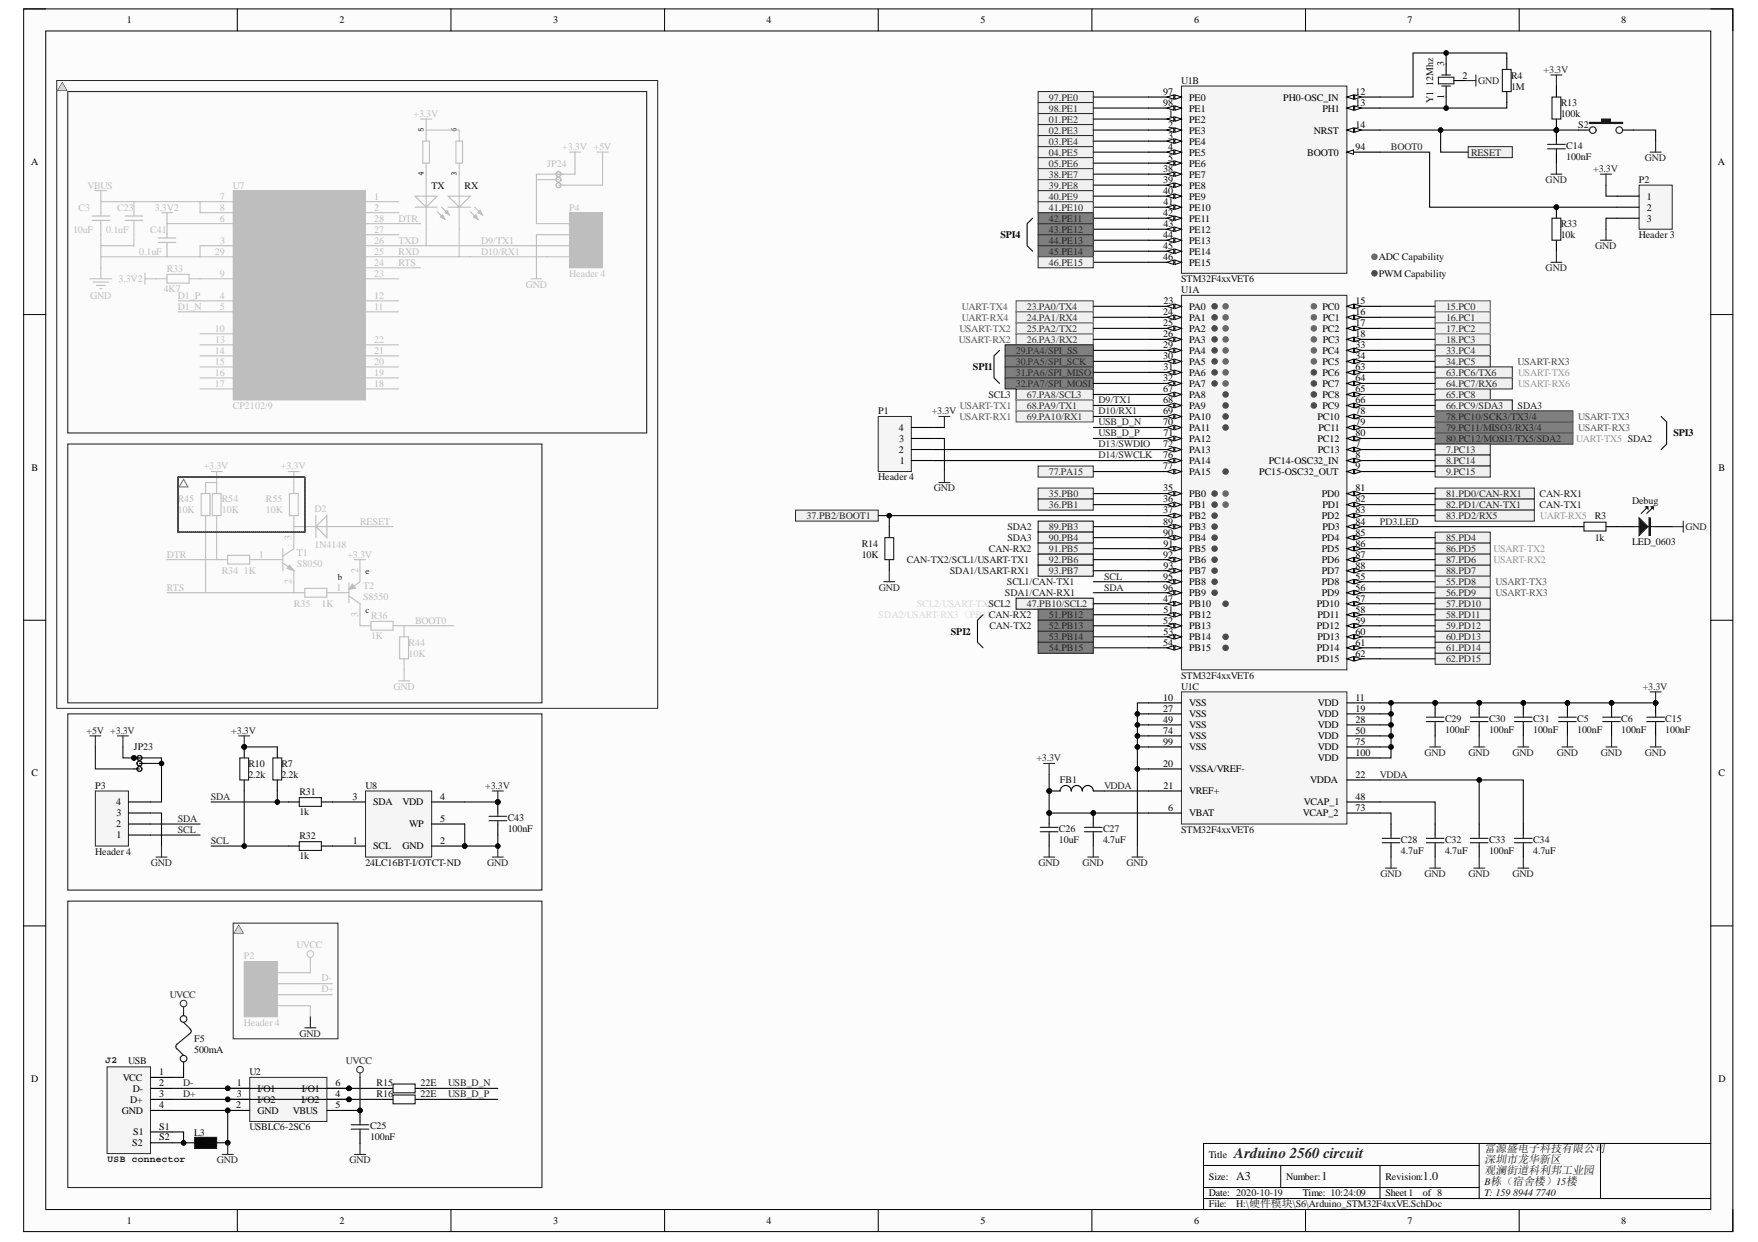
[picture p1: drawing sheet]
<svg xmlns="http://www.w3.org/2000/svg" width="297mm" height="210mm" viewBox="0 0 297 210" stroke-linecap="round" stroke-linejoin="round" font-family="sans-serif">
<defs><g id="words">
<text font-size="2.5" fill="#262626" x="208.5" y="195.7">Arduino 2560 circuit</text>
<g font-size="2" fill="#0e0e0e">
<text x="208.9" y="199.5">A3</text>
<text x="223.3" y="199.5">1</text>
<text x="240.4" y="199.5">1.0</text>
</g>
<g font-size="1.9" fill="#0e0e0e">
<text x="250.8" y="194.7">富源盛电子科技有限公司</text>
<text x="250.8" y="196.5">深圳市龙华新区</text>
<text x="250.8" y="198.4">观澜街道科利邦工业园</text>
</g>
<g font-size="1.7">
<text x="21.4" y="3.9">1</text>
<text x="57.4" y="3.9">2</text>
<text x="93.5" y="3.9">3</text>
<text x="129.5" y="3.9">4</text>
<text x="165.6" y="3.9">5</text>
<text x="201.8" y="3.9">6</text>
<text x="237.8" y="3.9">7</text>
<text x="273.9" y="3.9">8</text>
<text x="244" y="11.2" transform="rotate(-90 244 11.2)">3</text>
<text x="196.5" y="16.1">97</text>
<text x="196.5" y="17.9">98</text>
<text x="200.9" y="17">PE0</text>
<text x="216.8" y="17">PH0-OSC_IN</text>
<text x="229" y="16.1">12</text>
<text x="229" y="17.9">13</text>
<text x="244" y="16.7" transform="rotate(-90 244 16.7)">1</text>
<text x="247.1" y="13.3">2</text>
<text x="197.4" y="21.6">2</text>
<text x="197.4" y="23.5">3</text>
<text x="197.5" y="19.8">1</text>
<text x="200.9" y="18.9">PE1</text>
<text x="200.9" y="20.7">PE2</text>
<text x="200.9" y="22.6">PE3</text>
<text x="222" y="22.6">NRST</text>
<text x="223.4" y="18.9">PH1</text>
<text x="229" y="21.6">14</text>
<text x="5.2" y="27.9">A</text>
<text x="196.5" y="29.1">38</text>
<text x="197.4" y="25.4">4</text>
<text x="197.4" y="27.2">5</text>
<text x="200.9" y="24.4">PE4</text>
<text x="200.9" y="26.3">PE5</text>
<text x="200.9" y="28.2">PE6</text>
<text x="220.9" y="26.3">BOOT0</text>
<text x="229" y="25.4">94</text>
<text x="290.3" y="27.9">A</text>
<text x="196.5" y="30.9">39</text>
<text x="196.5" y="32.8">40</text>
<text x="196.6" y="34.7">41</text>
<text x="200.9" y="30">PE7</text>
<text x="200.9" y="31.9">PE8</text>
<text x="200.9" y="33.7">PE9</text>
<text x="200.9" y="35.6">PE10</text>
<text x="278.3" y="33.7">1</text>
<text x="278.3" y="35.6">2</text>
<text x="196.5" y="36.5">42</text>
<text x="196.5" y="40.2">44</text>
<text x="196.6" y="38.4">43</text>
<text x="200.9" y="37.5">PE11</text>
<text x="200.9" y="39.3">PE12</text>
<text x="200.9" y="41.2">PE13</text>
<text x="278.3" y="37.5">3</text>
<text x="196.5" y="42.1">45</text>
<text x="196.5" y="44">46</text>
<text x="200.9" y="43">PE14</text>
<text x="200.9" y="44.9">PE15</text>
<text x="196.5" y="53.3">24</text>
<text x="196.6" y="51.4">23</text>
<text x="200.9" y="52.3">PA0</text>
<text x="223.4" y="52.3">PC0</text>
<text x="229" y="51.4">15</text>
<text x="229" y="53.3">16</text>
<text x="196.5" y="55.1">25</text>
<text x="196.5" y="57">26</text>
<text x="196.5" y="58.8">29</text>
<text x="200.9" y="54.2">PA1</text>
<text x="200.9" y="56">PA2</text>
<text x="200.9" y="57.9">PA3</text>
<text x="200.9" y="59.8">PA4</text>
<text x="223.4" y="56">PC2</text>
<text x="223.4" y="59.8">PC4</text>
<text x="223.5" y="54.2">PC1</text>
<text x="223.5" y="57.9">PC3</text>
<text x="229" y="55.1">17</text>
<text x="229" y="57">18</text>
<text x="229" y="58.8">33</text>
<text x="196.5" y="60.7">30</text>
<text x="196.5" y="64.4">32</text>
<text x="196.6" y="62.6">31</text>
<text x="200.9" y="61.6">PA5</text>
<text x="200.9" y="63.5">PA6</text>
<text x="200.9" y="65.3">PA7</text>
<text x="223.4" y="61.6">PC5</text>
<text x="223.4" y="63.5">PC6</text>
<text x="223.4" y="65.3">PC7</text>
<text x="229" y="60.7">34</text>
<text x="229" y="62.6">63</text>
<text x="229" y="64.4">64</text>
<text x="196.5" y="66.3">67</text>
<text x="196.5" y="68.1">68</text>
<text x="196.5" y="70">69</text>
<text x="196.5" y="71.9">70</text>
<text x="200.9" y="67.2">PA8</text>
<text x="200.9" y="69.1">PA9</text>
<text x="200.9" y="70.9">PA10</text>
<text x="222.6" y="70.9">PC10</text>
<text x="223.4" y="67.2">PC8</text>
<text x="223.4" y="69.1">PC9</text>
<text x="229" y="66.3">65</text>
<text x="229" y="68.1">66</text>
<text x="229" y="70">78</text>
<text x="229" y="71.9">79</text>
<text x="151.9" y="76.5">2</text>
<text x="151.9" y="72.8">4</text>
<text x="151.9" y="74.6">3</text>
<text x="196.5" y="75.6">72</text>
<text x="196.5" y="77.4">76</text>
<text x="196.6" y="73.7">71</text>
<text x="200.9" y="72.8">PA11</text>
<text x="200.9" y="74.6">PA12</text>
<text x="200.9" y="76.5">PA13</text>
<text x="222.6" y="74.6">PC12</text>
<text x="222.7" y="76.5">PC13</text>
<text x="222.8" y="72.8">PC11</text>
<text x="229" y="73.7">80</text>
<text x="229" y="75.6">7</text>
<text x="229" y="77.4">8</text>
<text x="5.3" y="79.5">B</text>
<text x="152" y="78.4">1</text>
<text x="196.5" y="79.3">77</text>
<text x="196.5" y="83">35</text>
<text x="200.9" y="78.4">PA14</text>
<text x="200.9" y="80.2">PA15</text>
<text x="200.9" y="83.9">PB0</text>
<text x="212.8" y="80.2">PC15-OSC32_OUT</text>
<text x="214.4" y="78.4">PC14-OSC32_IN</text>
<text x="223.3" y="83.9">PD0</text>
<text x="229" y="79.3">9</text>
<text x="229" y="83">81</text>
<text x="290.3" y="79.5">B</text>
<text x="196.5" y="84.9">36</text>
<text x="196.5" y="86.7">37</text>
<text x="196.5" y="88.7">89</text>
<text x="200.9" y="85.8">PB1</text>
<text x="200.9" y="87.7">PB2</text>
<text x="200.9" y="89.6">PB3</text>
<text x="223.3" y="87.7">PD2</text>
<text x="223.4" y="85.8">PD1</text>
<text x="223.4" y="89.6">PD3</text>
<text x="229" y="84.9">82</text>
<text x="229" y="86.7">83</text>
<text x="229" y="88.7">84</text>
<text x="196.5" y="90.5">90</text>
<text x="196.5" y="94.3">92</text>
<text x="196.6" y="92.4">91</text>
<text x="200.9" y="91.5">PB4</text>
<text x="200.9" y="93.3">PB5</text>
<text x="200.9" y="95.2">PB6</text>
<text x="223.3" y="91.5">PD4</text>
<text x="223.3" y="93.3">PD5</text>
<text x="223.3" y="95.2">PD6</text>
<text x="229" y="90.5">85</text>
<text x="229" y="92.4">86</text>
<text x="229" y="94.3">87</text>
<text x="196.5" y="98">95</text>
<text x="196.5" y="99.8">96</text>
<text x="196.5" y="101.7">47</text>
<text x="196.6" y="96.1">93</text>
<text x="200.9" y="97">PB7</text>
<text x="200.9" y="98.9">PB8</text>
<text x="200.9" y="100.8">PB9</text>
<text x="223.3" y="97">PD7</text>
<text x="223.3" y="98.9">PD8</text>
<text x="223.3" y="100.8">PD9</text>
<text x="229" y="96.1">88</text>
<text x="229" y="98">55</text>
<text x="229" y="99.8">56</text>
<text x="229" y="101.7">57</text>
<text x="196.5" y="105.4">52</text>
<text x="196.6" y="103.6">51</text>
<text x="196.6" y="107.3">53</text>
<text x="200.9" y="102.6">PB10</text>
<text x="200.9" y="104.5">PB12</text>
<text x="200.9" y="106.3">PB13</text>
<text x="222.5" y="102.6">PD10</text>
<text x="222.5" y="106.3">PD12</text>
<text x="222.6" y="104.5">PD11</text>
<text x="229" y="103.6">58</text>
<text x="229" y="105.4">59</text>
<text x="229" y="107.3">60</text>
<text x="196.5" y="109.1">54</text>
<text x="200.9" y="108.2">PB14</text>
<text x="200.9" y="110.1">PB15</text>
<text x="222.5" y="110.1">PD14</text>
<text x="222.5" y="111.9">PD15</text>
<text x="222.6" y="108.2">PD13</text>
<text x="229" y="109.1">61</text>
<text x="229" y="111">62</text>
<text x="196.5" y="118.4">10</text>
<text x="200.9" y="119.4">VSS</text>
<text x="222.7" y="119.4">VDD</text>
<text x="229" y="118.4">11</text>
<text x="196.5" y="120.3">27</text>
<text x="196.5" y="122.1">49</text>
<text x="196.5" y="124">74</text>
<text x="196.5" y="125.9">99</text>
<text x="200.9" y="121.2">VSS</text>
<text x="200.9" y="123.1">VSS</text>
<text x="200.9" y="124.9">VSS</text>
<text x="222.7" y="121.2">VDD</text>
<text x="222.7" y="123.1">VDD</text>
<text x="222.7" y="124.9">VDD</text>
<text x="229" y="120.3">19</text>
<text x="229" y="122.1">28</text>
<text x="229" y="124">50</text>
<text x="229" y="125.9">75</text>
<text x="5.3" y="131.2">C</text>
<text x="196.5" y="129.6">20</text>
<text x="200.9" y="126.8">VSS</text>
<text x="200.9" y="130.5">VSSA/VREF-</text>
<text x="222.7" y="126.8">VDD</text>
<text x="222.7" y="128.7">VDD</text>
<text x="229" y="127.7">100</text>
<text x="229" y="131.4">22</text>
<text x="290.3" y="131.2">C</text>
<text x="19.6" y="136.1">4</text>
<text x="19.7" y="138">3</text>
<text x="59.6" y="135.2">3</text>
<text x="63" y="136.1">SDA</text>
<text x="68" y="136.1">VDD</text>
<text x="74.4" y="135.2">4</text>
<text x="196.6" y="133.3">21</text>
<text x="197.4" y="137">6</text>
<text x="200.9" y="134.2">VREF+</text>
<text x="200.9" y="138">VBAT</text>
<text x="220.1" y="138">VCAP_2</text>
<text x="220.3" y="136.1">VCAP_1</text>
<text x="221.4" y="132.4">VDDA</text>
<text x="229" y="135.2">48</text>
<text x="229" y="137">73</text>
<text x="19.6" y="139.8">2</text>
<text x="19.7" y="141.7">1</text>
<text x="59.6" y="142.6">1</text>
<text x="63" y="143.5">SCL</text>
<text x="68" y="143.5">GND</text>
<text x="69.1" y="139.8">WP</text>
<text x="74.4" y="142.6">2</text>
<text x="74.4" y="138.9">5</text>
<text x="5.2" y="182.8">D</text>
<text x="20.7" y="182.7">VCC</text>
<text x="22.4" y="184.5">D-</text>
<text x="26.9" y="181.7">1</text>
<text x="26.9" y="183.6">2</text>
<text x="26.9" y="185.5">3</text>
<text x="40" y="183.6">1</text>
<text x="40" y="185.5">3</text>
<text x="43.5" y="184.5">I/O1</text>
<text x="51" y="184.5">I/O1</text>
<text x="56.7" y="185.5">4</text>
<text x="56.7" y="183.6">6</text>
<text x="290.3" y="182.8">D</text>
<text x="20.6" y="188.3">GND</text>
<text x="22" y="186.4">D+</text>
<text x="22.5" y="191.9">S1</text>
<text x="26.9" y="187.3">4</text>
<text x="26.9" y="191">S1</text>
<text x="39.9" y="187.3">2</text>
<text x="43.5" y="188.3">GND</text>
<text x="43.5" y="186.4">I/O2</text>
<text x="49.5" y="188.3">VBUS</text>
<text x="50.9" y="186.4">I/O2</text>
<text x="56.7" y="187.3">5</text>
<text x="22.3" y="193.7">S2</text>
<text x="26.9" y="192.7">S2</text>
<text x="204.2" y="195.7">Title</text>
<text x="204.2" y="199.4">Size:</text>
<text x="204.2" y="202.2">Date: 2020-10-19</text>
<text x="217.3" y="199.4">Number:</text>
<text x="220.1" y="202.2">Time: 10:24:09</text>
<text x="234.1" y="199.4">Revision:</text>
<text x="234.1" y="202.2">Sheet1</text>
<text x="240.4" y="202.2">of 8</text>
<text x="21.4" y="206.8">1</text>
<text x="57.4" y="206.8">2</text>
<text x="93.5" y="206.8">3</text>
<text x="129.5" y="206.8">4</text>
<text x="165.6" y="206.8">5</text>
<text x="201.8" y="206.8">6</text>
<text x="204.2" y="204.1">File:</text>
<text x="237.8" y="206.8">7</text>
<text x="273.9" y="206.8">8</text>
</g>
<g font-size="1.7" fill="#262626">
<text x="177.2" y="17">97.PE0</text>
<text x="249.7" y="14.2">GND</text>
<text x="260.8" y="12.3">+3.3V</text>
<text x="177.2" y="18.9">98.PE1</text>
<text x="177.2" y="20.7">01.PE2</text>
<text x="177.2" y="22.6">02.PE3</text>
<text x="177.2" y="24.4">03.PE4</text>
<text x="177.2" y="26.3">04.PE5</text>
<text x="177.2" y="28.2">05.PE6</text>
<text x="235" y="25.4">BOOT0</text>
<text x="248.6" y="26.3">RESET</text>
<text x="269.2" y="29.1">+3.3V</text>
<text x="277.9" y="27.2">GND</text>
<text x="177.2" y="30">38.PE7</text>
<text x="177.2" y="31.9">39.PE8</text>
<text x="177.2" y="33.7">40.PE9</text>
<text x="177.2" y="35.6">41.PE10</text>
<text x="261.2" y="30.9">GND</text>
<text x="177.2" y="37.5">42.PE11</text>
<text x="177.2" y="39.3">43.PE12</text>
<text x="177.2" y="41.2">44.PE13</text>
<text x="177.2" y="43">45.PE14</text>
<text x="177.2" y="44.9">46.PE15</text>
<text x="261.2" y="45.8">GND</text>
<text x="269.5" y="42.1">GND</text>
<text x="244.3" y="52.3">15.PC0</text>
<text x="244.3" y="54.2">16.PC1</text>
<text x="244.3" y="56">17.PC2</text>
<text x="244.3" y="57.9">18.PC3</text>
<text x="244.3" y="59.8">33.PC4</text>
<text x="244.3" y="63.5">63.PC6/TX6</text>
<text x="244.3" y="65.3">64.PC7/RX6</text>
<text x="244.3" y="61.6">34.PC5</text>
<text x="157.4" y="70">+3.3V</text>
<text x="185.6" y="68.1">D9/TX1</text>
<text x="185.6" y="70">D10/RX1</text>
<text x="185.6" y="71.9">USB_D_N</text>
<text x="244.3" y="67.2">65.PC8</text>
<text x="244.3" y="69.1">66.PC9/SDA3</text>
<text x="244.3" y="70.9">78.PC10/SCK3/TX3/4</text>
<text x="185.6" y="75.6">D13/SWDIO</text>
<text x="185.6" y="77.4">D14/SWCLK</text>
<text x="185.6" y="73.7">USB_D_P</text>
<text x="244.3" y="72.8">79.PC11/MISO3/RX3/4</text>
<text x="244.3" y="74.6">80.PC12/MOSI3/TX5/SDA2</text>
<text x="244.3" y="76.5">7.PC13</text>
<text x="157.8" y="83">GND</text>
<text x="177.2" y="83.9">35.PB0</text>
<text x="244.3" y="78.4">8.PC14</text>
<text x="244.3" y="80.2">9.PC15</text>
<text x="244.3" y="83.9">81.PD0/CAN-RX1</text>
<text x="136.3" y="87.7">37.PB2/BOOT1</text>
<text x="177.2" y="85.8">36.PB1</text>
<text x="177.2" y="89.6">89.PB3</text>
<text x="233.2" y="88.7">PD3.LED</text>
<text x="244.3" y="85.8">82.PD1/CAN-TX1</text>
<text x="244.3" y="87.7">83.PD2/RX5</text>
<text x="284.8" y="89.6">GND</text>
<text x="177.2" y="91.5">90.PB4</text>
<text x="177.2" y="93.3">91.PB5</text>
<text x="177.2" y="95.2">92.PB6</text>
<text x="244.3" y="91.5">85.PD4</text>
<text x="244.3" y="93.3">86.PD5</text>
<text x="244.3" y="95.2">87.PD6</text>
<text x="148.5" y="99.8">GND</text>
<text x="177.2" y="97">93.PB7</text>
<text x="186.5" y="99.8">SDA</text>
<text x="186.5" y="98">SCL</text>
<text x="244.3" y="97">88.PD7</text>
<text x="244.3" y="98.9">55.PD8</text>
<text x="244.3" y="100.8">56.PD9</text>
<text x="173.5" y="102.6">47.PB10/SCL2</text>
<text x="177.2" y="104.5">51.PB12</text>
<text x="177.2" y="106.3">52.PB13</text>
<text x="244.3" y="102.6">57.PD10</text>
<text x="244.3" y="104.5">58.PD11</text>
<text x="244.3" y="106.3">59.PD12</text>
<text x="177.2" y="108.2">53.PB14</text>
<text x="177.2" y="110.1">54.PB15</text>
<text x="244.3" y="108.2">60.PD13</text>
<text x="244.3" y="110.1">61.PD14</text>
<text x="244.3" y="111.9">62.PD15</text>
<text x="277.6" y="116.6">+3.3V</text>
<text x="14.6" y="124">+5V +3.3V</text>
<text x="39.1" y="124">+3.3V</text>
<text x="175.1" y="128.7">+3.3V</text>
<text x="233.2" y="131.4">VDDA</text>
<text x="240.7" y="127.7">GND</text>
<text x="248.1" y="127.7">GND</text>
<text x="255.6" y="127.7">GND</text>
<text x="263" y="127.7">GND</text>
<text x="270.5" y="127.7">GND</text>
<text x="277.9" y="127.7">GND</text>
<text x="35.6" y="135.2">SDA</text>
<text x="82" y="133.3">+3.3V</text>
<text x="186.5" y="133.3">VDDA</text>
<text x="30" y="138.9">SDA</text>
<text x="30" y="140.7">SCL</text>
<text x="35.6" y="142.6">SCL</text>
<text x="25.5" y="146.3">GND</text>
<text x="82.3" y="146.3">GND</text>
<text x="175.5" y="146.3">GND</text>
<text x="182.9" y="146.3">GND</text>
<text x="190.4" y="146.3">GND</text>
<text x="233.2" y="148.2">GND</text>
<text x="240.7" y="148.2">GND</text>
<text x="248.1" y="148.2">GND</text>
<text x="255.6" y="148.2">GND</text>
<text x="28.7" y="168.6">UVCC</text>
<text x="50.6" y="175.2">GND</text>
<text x="58.5" y="179.9">UVCC</text>
<text x="31" y="183.6">D-</text>
<text x="31" y="185.5">D+</text>
<text x="75.7" y="185.5">USB_D_P</text>
<text x="75.7" y="183.6">USB_D_N</text>
<text x="36.6" y="196.6">GND</text>
<text x="59.1" y="196.6">GND</text>
</g>
<g font-size="1.7" fill="#0e0e0e">
<text x="199.6" y="14.2">U1B</text>
<text x="242.1" y="17.3" transform="rotate(-90 242.1 17.3)">Y1</text>
<text x="242.1" y="14.5" transform="rotate(-90 242.1 14.5)">12Mhz</text>
<text x="255.3" y="13.3">R4</text>
<text x="255.3" y="15.1">1M</text>
<text x="263.7" y="17.9">R13</text>
<text x="263.7" y="19.8">100k</text>
<text x="266.7" y="21.6">S2</text>
<text x="264.6" y="25.2">C14</text>
<text x="264.6" y="27.1">100nF</text>
<text x="72.9" y="31.9">TX</text>
<text x="78.5" y="31.9">RX</text>
<text x="276.9" y="30.9">P2</text>
<text x="169" y="40.2">SPI4</text>
<text x="263.7" y="38.4">R33</text>
<text x="263.7" y="40.2">10k</text>
<text x="276.9" y="40.2">Header 3</text>
<text x="199.6" y="47.7">STM32F4xxVET6</text>
<text x="233" y="44">ADC Capability</text>
<text x="233" y="46.7">PWM Capability</text>
<text x="199.6" y="49.5">U1A</text>
<text x="164.4" y="62.6">SPI1</text>
<text x="148.4" y="70">P1</text>
<text x="282.7" y="73.7">SPI3</text>
<text x="148.4" y="81.2">Header 4</text>
<text x="269.5" y="87.7">R3</text>
<text x="275.8" y="85.1">Debug</text>
<text x="145.6" y="92.4">R14</text>
<text x="145.6" y="94.3">10K</text>
<text x="269.5" y="91.5">1k</text>
<text x="275.8" y="92.1">LED_0603</text>
<text x="160.7" y="107.3">SPI2</text>
<text x="199.6" y="114.7">STM32F4xxVET6</text>
<text x="199.6" y="116.6">U1C</text>
<text x="244.2" y="122">C29</text>
<text x="244.2" y="123.8">100nF</text>
<text x="251.6" y="122">C30</text>
<text x="251.6" y="123.8">100nF</text>
<text x="259" y="122">C31</text>
<text x="259" y="123.8">100nF</text>
<text x="266.5" y="122">C5</text>
<text x="266.5" y="123.8">100nF</text>
<text x="273.9" y="122">C6</text>
<text x="273.9" y="123.8">100nF</text>
<text x="281.4" y="122">C15</text>
<text x="281.4" y="123.8">100nF</text>
<text x="22.6" y="126.8">JP23</text>
<text x="42" y="129.6">R10</text>
<text x="42" y="131.4">2.2k</text>
<text x="47.5" y="129.6">R7</text>
<text x="47.5" y="131.4">2.2k</text>
<text x="16.1" y="133.3">P3</text>
<text x="50.6" y="134.4">R31</text>
<text x="50.6" y="137.8">1k</text>
<text x="61.8" y="133.3">U8</text>
<text x="179.1" y="132.4">FB1</text>
<text x="50.6" y="141.8">R32</text>
<text x="85.8" y="138.7">C43</text>
<text x="85.8" y="140.6">100nF</text>
<text x="178.9" y="140.6">C26</text>
<text x="178.9" y="142.4">10uF</text>
<text x="186.4" y="140.6">C27</text>
<text x="186.4" y="142.4">4.7uF</text>
<text x="199.6" y="140.7">STM32F4xxVET6</text>
<text x="236.7" y="142.4">C28</text>
<text x="244.2" y="142.4">C32</text>
<text x="251.6" y="142.4">C33</text>
<text x="259" y="142.4">C34</text>
<text x="16.1" y="144.5">Header 4</text>
<text x="50.6" y="145.2">1k</text>
<text x="61.8" y="146.3">24LC16BT-I/OTCT-ND</text>
<text x="236.7" y="144.3">4.7uF</text>
<text x="244.2" y="144.3">4.7uF</text>
<text x="251.6" y="144.3">100nF</text>
<text x="259" y="144.3">4.7uF</text>
<text x="21.7" y="179.9">USB</text>
<text x="32.8" y="176.2">F5</text>
<text x="32.8" y="178">500mA</text>
<text x="42.1" y="181.7">U2</text>
<text x="63.6" y="185.5">R16</text>
<text x="63.6" y="183.6">R15</text>
<text x="71.1" y="185.5">22E</text>
<text x="71.1" y="183.6">22E</text>
<text x="32.8" y="192">L3</text>
<text x="42.1" y="191">USBLC6-2SC6</text>
<text x="62.5" y="190.9">C25</text>
<text x="62.5" y="192.7">100nF</text>
<text x="208.9" y="204">H:\硬件模块\S6\Arduino_STM32F4xxVE.SchDoc</text>
<text x="250.8" y="200.3">B栋（宿舍楼）15楼</text>
<text x="250.8" y="202.2">T: 159 8944 7740</text>
</g>
<g font-size="1.7" fill="#bebebe">
<text x="69.9" y="19.8">+3.3V</text>
<text x="92.5" y="28.2">JP24</text>
<text x="95" y="25.4">+3.3V +5V</text>
<text x="13.3" y="35.6">C3</text>
<text x="14.8" y="31.9">VBUS</text>
<text x="19.8" y="35.6">C23</text>
<text x="26.1" y="35.6">3.3V2</text>
<text x="37.1" y="33.7">7</text>
<text x="37.1" y="35.6">8</text>
<text x="39.3" y="31.9">U7</text>
<text x="63.2" y="33.7">1</text>
<text x="63.2" y="35.6">2</text>
<text x="96.2" y="35.6">P4</text>
<text x="12.4" y="39.3">10uF</text>
<text x="17.9" y="39.3">0.1uF</text>
<text x="25.4" y="39.3">C41</text>
<text x="37.1" y="37.5">6</text>
<text x="37.2" y="41.2">3</text>
<text x="63.2" y="41.2">26</text>
<text x="63.2" y="39.3">27</text>
<text x="63.2" y="37.5">28</text>
<text x="67.3" y="41.2">TXD</text>
<text x="67.3" y="37.5">DTR</text>
<text x="81.3" y="41.2">D9/TX1</text>
<text x="20.1" y="47.7">3.3V2</text>
<text x="23.5" y="43">0.1uF</text>
<text x="28.2" y="46">R33</text>
<text x="36.3" y="43">29</text>
<text x="37.1" y="46.7">9</text>
<text x="63.2" y="46.7">23</text>
<text x="63.2" y="44.9">24</text>
<text x="63.2" y="43">25</text>
<text x="67.3" y="43">RXD</text>
<text x="67.3" y="44.9">RTS</text>
<text x="81.3" y="43">D10/RX1</text>
<text x="96.2" y="46.7">Header 4</text>
<text x="15.2" y="50.5">GND</text>
<text x="27.7" y="49.4">4K7</text>
<text x="30" y="50.5">D1_P</text>
<text x="30" y="52.3">D1_N</text>
<text x="37.1" y="50.5">4</text>
<text x="37.1" y="52.3">5</text>
<text x="63.2" y="52.3">11</text>
<text x="63.2" y="50.5">12</text>
<text x="88.8" y="48.6">GND</text>
<text x="36.3" y="56">10</text>
<text x="36.3" y="59.8">14</text>
<text x="36.4" y="57.9">13</text>
<text x="63.2" y="59.8">21</text>
<text x="63.2" y="57.9">22</text>
<text x="36.3" y="61.6">15</text>
<text x="36.3" y="63.5">16</text>
<text x="36.3" y="65.3">17</text>
<text x="63.2" y="65.3">18</text>
<text x="63.2" y="63.5">19</text>
<text x="63.2" y="61.6">20</text>
<text x="39.3" y="69.1">CP2102/9</text>
<text x="34.4" y="79.3">+3.3V</text>
<text x="47.5" y="79.3">+3.3V</text>
<text x="30" y="84.9">R45</text>
<text x="30" y="86.7">10K</text>
<text x="37.5" y="84.9">R54</text>
<text x="37.5" y="86.7">10K</text>
<text x="44.9" y="84.9">R55</text>
<text x="44.9" y="86.7">10K</text>
<text x="53.1" y="86.6">D2</text>
<text x="60.8" y="88.7">RESET</text>
<text x="28.2" y="94.3">DTR</text>
<text x="43.7" y="94.3">1</text>
<text x="49.2" y="91.2" transform="rotate(-90 49.2 91.2)">3</text>
<text x="50.2" y="94">T1</text>
<text x="50.2" y="95.9">S8050</text>
<text x="53.1" y="92.6">1N4148</text>
<text x="58.7" y="94.3">+3.3V</text>
<text x="28.2" y="99.8">RTS</text>
<text x="37.5" y="97">R34</text>
<text x="41.2" y="97">1K</text>
<text x="49.2" y="98.7" transform="rotate(-90 49.2 98.7)">2</text>
<text x="56.9" y="99.8">1</text>
<text x="60.5" y="96.8" transform="rotate(-90 60.5 96.8)">2</text>
<text x="61.3" y="99.6">T2</text>
<text x="61.3" y="101.4">S8550</text>
<text x="49.7" y="102.6">R35</text>
<text x="54.3" y="102.6">1K</text>
<text x="60.5" y="104.2" transform="rotate(-90 60.5 104.2)">3</text>
<text x="62.7" y="104.7">R36</text>
<text x="70.1" y="105.4">BOOT0</text>
<text x="62.7" y="108">1K</text>
<text x="69" y="109.1">R44</text>
<text x="69" y="111">10K</text>
<text x="66.5" y="116.6">GND</text>
<text x="50.1" y="160.3">UVCC</text>
<text x="41.2" y="162.1">P2</text>
<text x="54.3" y="165.9">D-</text>
<text x="54.3" y="167.7">D+</text>
<text x="41.2" y="173.4">Header 4</text>
</g>
<g font-size="1.7" fill="#5c5c5c">
<text x="162.5" y="52.3">UART-TX4</text>
<text x="162" y="57.9">USART-RX2</text>
<text x="162.1" y="56">USART-TX2</text>
<text x="162.5" y="54.2">UART-RX4</text>
<text x="162.1" y="70.9">USART-RX1</text>
<text x="162.2" y="69.1">USART-TX1</text>
<text x="266.7" y="70.9">USART-TX3</text>
<text x="266.7" y="72.8">USART-RX3</text>
<text x="252.7" y="98.9">USART-TX3</text>
<text x="252.7" y="100.8">USART-RX3</text>
</g>
<g font-size="1.7" fill="#2e2e2e">
<text x="173.5" y="52.3">23.PA0/TX4</text>
<text x="171.7" y="59.8">29.PA4/SPI_SS</text>
<text x="173.5" y="54.2">24.PA1/RX4</text>
<text x="173.5" y="56">25.PA2/TX2</text>
<text x="173.5" y="57.9">26.PA3/RX2</text>
<text x="171.7" y="61.6">30.PA5/SPI_SCK</text>
<text x="171.7" y="63.5">31.PA6/SPI_MISO</text>
<text x="171.7" y="65.3">32.PA7/SPI_MOSI</text>
<text x="173.5" y="67.2">67.PA8/SCL3</text>
<text x="173.5" y="69.1">68.PA9/TX1</text>
<text x="173.5" y="70.9">69.PA10/RX1</text>
<text x="177.2" y="80.2">77.PA15</text>
</g>
<text font-size="1.7" fill="#4c4c4c" x="256.4" y="61.6">USART-RX3</text>
<g font-size="1.7" fill="#999">
<text x="256.5" y="63.5">USART-TX6</text>
<text x="256.5" y="65.3">USART-RX6</text>
<text x="266.3" y="74.6">UART-TX5 SDA2</text>
<text x="260.2" y="87.7">UART-RX5</text>
<text x="252.4" y="93.3">USART-TX2</text>
<text x="252.4" y="95.2">USART-RX2</text>
</g>
<g font-size="1.7" fill="#1c1c1c">
<text x="167" y="67.2">SCL3</text>
<text x="256.4" y="69.1">SDA3</text>
<text x="260.1" y="83.9">CAN-RX1</text>
<text x="170.2" y="89.6">SDA2</text>
<text x="260.1" y="85.8">CAN-TX1</text>
<text x="153.2" y="95.2">CAN-TX2/SCL1/USART-TX1</text>
<text x="167.1" y="93.3">CAN-RX2</text>
<text x="170.2" y="91.5">SDA3</text>
<text x="160.5" y="97">SDA1/USART-RX1</text>
<text x="169.8" y="100.8">SDA1/CAN-RX1</text>
<text x="170.1" y="98.9">SCL1/CAN-TX1</text>
<text x="167.2" y="106.3">CAN-TX2</text>
<text x="168.2" y="104.5">AN-RX2</text>
</g>
<g font-size="1.7" fill="#d9d9d9">
<text x="148.4" y="104.4">SDA2/USART-RX3（PB11C）</text>
<text x="154.9" y="102.6">SCL2/USART-TXSCL2</text>
<text x="167.1" y="102.6">3</text>
</g>
<g font-size="1.6" fill="#0e0e0e">
<text x="17.9" y="179.6">J2</text>
<text x="18.2" y="196.5">USB connector</text>
</g>
<g font-size="1.5" fill="#1c1c1c">
<text x="57.1" y="98">b</text>
<text x="61.8" y="97">e</text>
<text x="61.8" y="103.6">c</text>
</g>
<g font-size="1.4">
<text x="71.6" y="22.3" transform="rotate(-90 71.6 22.3)">5</text>
<text x="77.2" y="22.3" transform="rotate(-90 77.2 22.3)">6</text>
<text x="71.6" y="29.7" transform="rotate(-90 71.6 29.7)">4</text>
<text x="77.2" y="29.7" transform="rotate(-90 77.2 29.7)">3</text>
</g>
</g></defs>
<path d="M4 1.5h288.8v206.6h-288.8z" fill-rule="evenodd" fill="#fcfcfc"/>
<path d="M4 1.5h288.8v206.6h-288.8z" fill="none" stroke="#000" stroke-width=".17"/>
<path d="M7.7 5.2h281.4v199.2h-281.4z" fill-rule="evenodd" fill="#fcfcfc"/>
<g fill="none" stroke="#000" stroke-width=".17">
<path d="M4 1.5h3.7M7.7 5.2h281.4v199.2h-281.4zM40.1 1.5v3.7M76.2 1.5v3.7M112.3 1.5v3.7M148.4 1.5v3.7M184.5 1.5v3.7M220.6 1.5v3.7M256.7 1.5v3.7M289.1 1.5h3.7v3.7M4 53.2h3.7M289.1 53.2h3.7"/>
<path d="M4 104.8h3.7M289.1 104.8h3.7M4 156.5h3.7M289.1 156.5h3.7M40.1 204.4v3.7M76.2 204.4v3.7M112.3 204.4v3.7M148.4 204.4v3.7M184.5 204.4v3.7M220.6 204.4v3.7M256.7 204.4v3.7M292.8 204.4v3.7"/>
</g>
<path d="M30.1 80.6h21.4v9.3h-21.4z" fill-rule="evenodd" fill="#fefefe"/>
<g fill="#fbfbfb">
<path d="M39.4 156h17.7v19.6h-17.7z" fill-rule="evenodd"/>
<path d="M9.6 13.6h101.5v106.1h-101.5z" fill-rule="evenodd"/>
</g>
<path d="M203.4 197h46.5M216.4 197v3.7M233.2 197v5.6M249.9 193.3v9.3M270.4 193.3v9.3M289.1 193.3h-85.7v11.1M203.4 202.6h85.7M203.4 200.7h46.5" fill="none" stroke="#000" stroke-width=".17"/>
<circle cx="242.5" cy="118.8" r=".37" fill="#0e0e0e"/>
<circle cx="242.5" cy="118.8" r=".37" fill="none" stroke="#0e0e0e" stroke-width=".17"/>
<path d="M242.5 118.8v1.8M242.5 122.5v1.9" fill="none" stroke="#000" stroke-width=".19"/>
<circle cx="242.5" cy="118.8" r=".37" fill="#0e0e0e"/>
<circle cx="242.5" cy="118.8" r=".37" fill="none" stroke="#0e0e0e" stroke-width=".17"/>
<path d="M241 121.2h3M241 121.9h3M242.5 120.6v.6M242.5 121.9v.6" fill="none" stroke="#1c1c1c" stroke-width=".19"/>
<circle cx="249.9" cy="118.8" r=".37" fill="#0e0e0e"/>
<circle cx="249.9" cy="118.8" r=".37" fill="none" stroke="#0e0e0e" stroke-width=".17"/>
<path d="M249.9 118.8v1.8M249.9 122.5v1.9" fill="none" stroke="#000" stroke-width=".19"/>
<circle cx="249.9" cy="118.8" r=".37" fill="#0e0e0e"/>
<circle cx="249.9" cy="118.8" r=".37" fill="none" stroke="#0e0e0e" stroke-width=".17"/>
<path d="M248.4 121.2h3M248.4 121.9h3M249.9 120.6v.6M249.9 121.9v.6" fill="none" stroke="#1c1c1c" stroke-width=".19"/>
<circle cx="257.4" cy="118.8" r=".37" fill="#0e0e0e"/>
<circle cx="257.4" cy="118.8" r=".37" fill="none" stroke="#0e0e0e" stroke-width=".17"/>
<path d="M257.4 118.8v1.8M257.4 122.5v1.9" fill="none" stroke="#000" stroke-width=".19"/>
<circle cx="257.4" cy="118.8" r=".37" fill="#0e0e0e"/>
<circle cx="257.4" cy="118.8" r=".37" fill="none" stroke="#0e0e0e" stroke-width=".17"/>
<path d="M255.9 121.2h3M255.9 121.9h3M257.4 120.6v.6M257.4 121.9v.6" fill="none" stroke="#1c1c1c" stroke-width=".19"/>
<circle cx="264.8" cy="118.8" r=".37" fill="#0e0e0e"/>
<circle cx="264.8" cy="118.8" r=".37" fill="none" stroke="#0e0e0e" stroke-width=".17"/>
<path d="M264.8 118.8v1.8M264.8 122.5v1.9" fill="none" stroke="#000" stroke-width=".19"/>
<circle cx="264.8" cy="118.8" r=".37" fill="#0e0e0e"/>
<circle cx="264.8" cy="118.8" r=".37" fill="none" stroke="#0e0e0e" stroke-width=".17"/>
<path d="M263.4 121.2h2.9M263.4 121.9h2.9M264.8 120.6v.6M264.8 121.9v.6" fill="none" stroke="#1c1c1c" stroke-width=".19"/>
<circle cx="272.3" cy="118.8" r=".37" fill="#0e0e0e"/>
<circle cx="272.3" cy="118.8" r=".37" fill="none" stroke="#0e0e0e" stroke-width=".17"/>
<path d="M272.3 118.8v1.8M272.3 122.5v1.9" fill="none" stroke="#000" stroke-width=".19"/>
<circle cx="272.3" cy="118.8" r=".37" fill="#0e0e0e"/>
<circle cx="272.3" cy="118.8" r=".37" fill="none" stroke="#0e0e0e" stroke-width=".17"/>
<path d="M270.8 121.2h3M270.8 121.9h3M272.3 120.6v.6M272.3 121.9v.6" fill="none" stroke="#1c1c1c" stroke-width=".19"/>
<circle cx="41.3" cy="126.2" r=".37" fill="#0e0e0e"/>
<circle cx="41.3" cy="126.2" r=".37" fill="none" stroke="#0e0e0e" stroke-width=".17"/>
<path d="M41.3 126.2v1.9M41.3 131.8v1.9" fill="none" stroke="#000" stroke-width=".18"/>
<circle cx="41.3" cy="126.2" r=".37" fill="#0e0e0e"/>
<circle cx="41.3" cy="126.2" r=".37" fill="none" stroke="#0e0e0e" stroke-width=".17"/>
<path d="M40.5 128.1h1.5v3.7h-1.5zM46.1 128.1h1.5v3.7h-1.5z" fill="none" stroke="#1c1c1c" stroke-width=".18"/>
<path d="M46.9 126.2v1.9M46.9 131.8v1.9" fill="none" stroke="#000" stroke-width=".18"/>
<path d="M262 12.7h1.9M263 12.7v1.8" fill="none" stroke="#262626" stroke-width=".19"/>
<path d="M199.6 49.9h28v63.3h-28z" fill-rule="evenodd" fill="#f5f5f5"/>
<path d="M199.6 49.9h28v63.3h-28z" fill="none" stroke="#262626" stroke-width=".17"/>
<path d="M194 51.8h5.6" fill="none" stroke="#000" stroke-width=".19"/>
<path d="M198.5 51.4l1.1 .4-1.1 .3z" fill="#fbfbfb"/>
<path d="M198.5 51.4l1.1 .4-1.1 .3z" fill="none" stroke="#000" stroke-width=".17"/>
<path d="M197.2 51.8l1.1-.4v.7z" fill="#fbfbfb"/>
<path d="M197.2 51.8l1.1-.4v.7z" fill="none" stroke="#000" stroke-width=".17"/>
<path d="M194 53.6h5.6" fill="none" stroke="#000" stroke-width=".19"/>
<path d="M198.5 53.3l1.1 .3-1.1 .4z" fill="#fbfbfb"/>
<path d="M198.5 53.3l1.1 .3-1.1 .4z" fill="none" stroke="#000" stroke-width=".17"/>
<path d="M197.2 53.6l1.1-.3v.7z" fill="#fbfbfb"/>
<path d="M197.2 53.6l1.1-.3v.7z" fill="none" stroke="#000" stroke-width=".17"/>
<path d="M194 55.5h5.6" fill="none" stroke="#000" stroke-width=".19"/>
<path d="M198.5 55.1l1.1 .4-1.1 .4z" fill="#fbfbfb"/>
<path d="M198.5 55.1l1.1 .4-1.1 .4z" fill="none" stroke="#000" stroke-width=".17"/>
<path d="M197.2 55.5l1.1-.4v.8z" fill="#fbfbfb"/>
<path d="M197.2 55.5l1.1-.4v.8z" fill="none" stroke="#000" stroke-width=".17"/>
<path d="M194 57.4h5.6" fill="none" stroke="#000" stroke-width=".19"/>
<path d="M198.5 57l1.1 .4-1.1 .3z" fill="#fbfbfb"/>
<path d="M198.5 57l1.1 .4-1.1 .3z" fill="none" stroke="#000" stroke-width=".17"/>
<path d="M197.2 57.4l1.1-.4v.7z" fill="#fbfbfb"/>
<path d="M197.2 57.4l1.1-.4v.7z" fill="none" stroke="#000" stroke-width=".17"/>
<path d="M194 59.2h5.6" fill="none" stroke="#000" stroke-width=".19"/>
<path d="M198.5 58.8l1.1 .4-1.1 .4z" fill="#fbfbfb"/>
<path d="M198.5 58.8l1.1 .4-1.1 .4z" fill="none" stroke="#000" stroke-width=".17"/>
<path d="M197.2 59.2l1.1-.4v.8z" fill="#fbfbfb"/>
<path d="M197.2 59.2l1.1-.4v.8z" fill="none" stroke="#000" stroke-width=".17"/>
<path d="M194 61.1h5.6" fill="none" stroke="#000" stroke-width=".19"/>
<path d="M198.5 60.7l1.1 .4-1.1 .3z" fill="#fbfbfb"/>
<path d="M198.5 60.7l1.1 .4-1.1 .3z" fill="none" stroke="#000" stroke-width=".17"/>
<path d="M197.2 61.1l1.1-.4v.7z" fill="#fbfbfb"/>
<path d="M197.2 61.1l1.1-.4v.7z" fill="none" stroke="#000" stroke-width=".17"/>
<path d="M194 62.9h5.6" fill="none" stroke="#000" stroke-width=".19"/>
<path d="M198.5 62.6l1.1 .3-1.1 .4z" fill="#fbfbfb"/>
<path d="M198.5 62.6l1.1 .3-1.1 .4z" fill="none" stroke="#000" stroke-width=".17"/>
<path d="M197.2 62.9l1.1-.3v.7z" fill="#fbfbfb"/>
<path d="M197.2 62.9l1.1-.3v.7z" fill="none" stroke="#000" stroke-width=".17"/>
<path d="M194 64.8h5.6" fill="none" stroke="#000" stroke-width=".19"/>
<path d="M198.5 64.4l1.1 .4-1.1 .4z" fill="#fbfbfb"/>
<path d="M198.5 64.4l1.1 .4-1.1 .4z" fill="none" stroke="#000" stroke-width=".17"/>
<path d="M197.2 64.8l1.1-.4v.8z" fill="#fbfbfb"/>
<path d="M197.2 64.8l1.1-.4v.8z" fill="none" stroke="#000" stroke-width=".17"/>
<path d="M194 66.7h5.6" fill="none" stroke="#000" stroke-width=".19"/>
<path d="M198.5 66.3l1.1 .4-1.1 .3z" fill="#fbfbfb"/>
<path d="M198.5 66.3l1.1 .4-1.1 .3z" fill="none" stroke="#000" stroke-width=".17"/>
<path d="M197.2 66.7l1.1-.4v.7z" fill="#fbfbfb"/>
<path d="M197.2 66.7l1.1-.4v.7z" fill="none" stroke="#000" stroke-width=".17"/>
<path d="M194 68.5h5.6" fill="none" stroke="#000" stroke-width=".19"/>
<path d="M198.5 68.2l1.1 .3-1.1 .4z" fill="#fbfbfb"/>
<path d="M198.5 68.2l1.1 .3-1.1 .4z" fill="none" stroke="#000" stroke-width=".17"/>
<path d="M197.2 68.5l1.1-.3v.7z" fill="#fbfbfb"/>
<path d="M197.2 68.5l1.1-.3v.7z" fill="none" stroke="#000" stroke-width=".17"/>
<path d="M194 70.4h5.6" fill="none" stroke="#000" stroke-width=".19"/>
<path d="M198.5 70l1.1 .4-1.1 .4z" fill="#fbfbfb"/>
<path d="M198.5 70l1.1 .4-1.1 .4z" fill="none" stroke="#000" stroke-width=".17"/>
<path d="M197.2 70.4l1.1-.4v.8z" fill="#fbfbfb"/>
<path d="M197.2 70.4l1.1-.4v.8z" fill="none" stroke="#000" stroke-width=".17"/>
<path d="M194 72.2h5.6" fill="none" stroke="#000" stroke-width=".19"/>
<path d="M198.5 71.9l1.1 .3-1.1 .4z" fill="#fbfbfb"/>
<path d="M198.5 71.9l1.1 .3-1.1 .4z" fill="none" stroke="#000" stroke-width=".17"/>
<path d="M197.2 72.2l1.1-.3v.7z" fill="#fbfbfb"/>
<path d="M197.2 72.2l1.1-.3v.7z" fill="none" stroke="#000" stroke-width=".17"/>
<path d="M194 74.1h5.6" fill="none" stroke="#000" stroke-width=".19"/>
<path d="M198.5 73.7l1.1 .4-1.1 .4z" fill="#fbfbfb"/>
<path d="M198.5 73.7l1.1 .4-1.1 .4z" fill="none" stroke="#000" stroke-width=".17"/>
<path d="M197.2 74.1l1.1-.4v.8z" fill="#fbfbfb"/>
<path d="M197.2 74.1l1.1-.4v.8z" fill="none" stroke="#000" stroke-width=".17"/>
<path d="M194 76h5.6" fill="none" stroke="#000" stroke-width=".19"/>
<path d="M198.5 75.6l1.1 .4-1.1 .3z" fill="#fbfbfb"/>
<path d="M198.5 75.6l1.1 .4-1.1 .3z" fill="none" stroke="#000" stroke-width=".17"/>
<path d="M197.2 76l1.1-.4v.7z" fill="#fbfbfb"/>
<path d="M197.2 76l1.1-.4v.7z" fill="none" stroke="#000" stroke-width=".17"/>
<path d="M194 77.8h5.6" fill="none" stroke="#000" stroke-width=".19"/>
<path d="M198.5 77.5l1.1 .3-1.1 .4z" fill="#fbfbfb"/>
<path d="M198.5 77.5l1.1 .3-1.1 .4z" fill="none" stroke="#000" stroke-width=".17"/>
<path d="M197.2 77.8l1.1-.3v.7z" fill="#fbfbfb"/>
<path d="M197.2 77.8l1.1-.3v.7z" fill="none" stroke="#000" stroke-width=".17"/>
<path d="M194 79.7h5.6" fill="none" stroke="#000" stroke-width=".19"/>
<path d="M198.5 79.3l1.1 .4-1.1 .4z" fill="#fbfbfb"/>
<path d="M198.5 79.3l1.1 .4-1.1 .4z" fill="none" stroke="#000" stroke-width=".17"/>
<path d="M197.2 79.7l1.1-.4v.8z" fill="#fbfbfb"/>
<path d="M197.2 79.7l1.1-.4v.8z" fill="none" stroke="#000" stroke-width=".17"/>
<path d="M194 83.4h5.6" fill="none" stroke="#000" stroke-width=".19"/>
<path d="M198.5 83l1.1 .4-1.1 .4z" fill="#fbfbfb"/>
<path d="M198.5 83l1.1 .4-1.1 .4z" fill="none" stroke="#000" stroke-width=".17"/>
<path d="M197.2 83.4l1.1-.4v.8z" fill="#fbfbfb"/>
<path d="M197.2 83.4l1.1-.4v.8z" fill="none" stroke="#000" stroke-width=".17"/>
<path d="M194 85.3h5.6" fill="none" stroke="#000" stroke-width=".19"/>
<path d="M198.5 84.9l1.1 .4-1.1 .4z" fill="#fbfbfb"/>
<path d="M198.5 84.9l1.1 .4-1.1 .4z" fill="none" stroke="#000" stroke-width=".17"/>
<path d="M197.2 85.3l1.1-.4v.8z" fill="#fbfbfb"/>
<path d="M197.2 85.3l1.1-.4v.8z" fill="none" stroke="#000" stroke-width=".17"/>
<path d="M194 87.1h5.6" fill="none" stroke="#000" stroke-width=".19"/>
<path d="M198.5 86.8l1.1 .3-1.1 .4z" fill="#fbfbfb"/>
<path d="M198.5 86.8l1.1 .3-1.1 .4z" fill="none" stroke="#000" stroke-width=".17"/>
<path d="M197.2 87.1l1.1-.3v.7z" fill="#fbfbfb"/>
<path d="M197.2 87.1l1.1-.3v.7z" fill="none" stroke="#000" stroke-width=".17"/>
<path d="M194 89h5.6" fill="none" stroke="#000" stroke-width=".19"/>
<path d="M198.5 88.6l1.1 .4-1.1 .4z" fill="#fbfbfb"/>
<path d="M198.5 88.6l1.1 .4-1.1 .4z" fill="none" stroke="#000" stroke-width=".17"/>
<path d="M197.2 89l1.1-.4v.8z" fill="#fbfbfb"/>
<path d="M197.2 89l1.1-.4v.8z" fill="none" stroke="#000" stroke-width=".17"/>
<path d="M194 90.9h5.6" fill="none" stroke="#000" stroke-width=".19"/>
<path d="M198.5 90.5l1.1 .4-1.1 .3z" fill="#fbfbfb"/>
<path d="M198.5 90.5l1.1 .4-1.1 .3z" fill="none" stroke="#000" stroke-width=".17"/>
<path d="M197.2 90.9l1.1-.4v.7z" fill="#fbfbfb"/>
<path d="M197.2 90.9l1.1-.4v.7z" fill="none" stroke="#000" stroke-width=".17"/>
<path d="M194 92.7h5.6" fill="none" stroke="#000" stroke-width=".19"/>
<path d="M198.5 92.4l1.1 .3-1.1 .4z" fill="#fbfbfb"/>
<path d="M198.5 92.4l1.1 .3-1.1 .4z" fill="none" stroke="#000" stroke-width=".17"/>
<path d="M197.2 92.7l1.1-.3v.7z" fill="#fbfbfb"/>
<path d="M197.2 92.7l1.1-.3v.7z" fill="none" stroke="#000" stroke-width=".17"/>
<path d="M194 94.6h5.6" fill="none" stroke="#000" stroke-width=".19"/>
<path d="M198.5 94.2l1.1 .4-1.1 .4z" fill="#fbfbfb"/>
<path d="M198.5 94.2l1.1 .4-1.1 .4z" fill="none" stroke="#000" stroke-width=".17"/>
<path d="M197.2 94.6l1.1-.4v.8z" fill="#fbfbfb"/>
<path d="M197.2 94.6l1.1-.4v.8z" fill="none" stroke="#000" stroke-width=".17"/>
<path d="M194 96.5h5.6" fill="none" stroke="#000" stroke-width=".19"/>
<path d="M198.5 96.1l1.1 .4-1.1 .3z" fill="#fbfbfb"/>
<path d="M198.5 96.1l1.1 .4-1.1 .3z" fill="none" stroke="#000" stroke-width=".17"/>
<path d="M197.2 96.5l1.1-.4v.7z" fill="#fbfbfb"/>
<path d="M197.2 96.5l1.1-.4v.7z" fill="none" stroke="#000" stroke-width=".17"/>
<path d="M194 98.3h5.6" fill="none" stroke="#000" stroke-width=".19"/>
<path d="M198.5 97.9l1.1 .4-1.1 .4z" fill="#fbfbfb"/>
<path d="M198.5 97.9l1.1 .4-1.1 .4z" fill="none" stroke="#000" stroke-width=".17"/>
<path d="M197.2 98.3l1.1-.4v.8z" fill="#fbfbfb"/>
<path d="M197.2 98.3l1.1-.4v.8z" fill="none" stroke="#000" stroke-width=".17"/>
<path d="M194 100.2h5.6" fill="none" stroke="#000" stroke-width=".19"/>
<path d="M198.5 99.8l1.1 .4-1.1 .3z" fill="#fbfbfb"/>
<path d="M198.5 99.8l1.1 .4-1.1 .3z" fill="none" stroke="#000" stroke-width=".17"/>
<path d="M197.2 100.2l1.1-.4v.7z" fill="#fbfbfb"/>
<path d="M197.2 100.2l1.1-.4v.7z" fill="none" stroke="#000" stroke-width=".17"/>
<path d="M194 102h5.6" fill="none" stroke="#000" stroke-width=".19"/>
<path d="M198.5 101.7l1.1 .3-1.1 .4z" fill="#fbfbfb"/>
<path d="M198.5 101.7l1.1 .3-1.1 .4z" fill="none" stroke="#000" stroke-width=".17"/>
<path d="M197.2 102l1.1-.3v.7z" fill="#fbfbfb"/>
<path d="M197.2 102l1.1-.3v.7z" fill="none" stroke="#000" stroke-width=".17"/>
<path d="M194 103.9h5.6" fill="none" stroke="#000" stroke-width=".19"/>
<path d="M198.5 103.5l1.1 .4-1.1 .4z" fill="#fbfbfb"/>
<path d="M198.5 103.5l1.1 .4-1.1 .4z" fill="none" stroke="#000" stroke-width=".17"/>
<path d="M197.2 103.9l1.1-.4v.8z" fill="#fbfbfb"/>
<path d="M197.2 103.9l1.1-.4v.8z" fill="none" stroke="#000" stroke-width=".17"/>
<path d="M194 105.8h5.6" fill="none" stroke="#000" stroke-width=".19"/>
<path d="M198.5 105.4l1.1 .4-1.1 .3z" fill="#fbfbfb"/>
<path d="M198.5 105.4l1.1 .4-1.1 .3z" fill="none" stroke="#000" stroke-width=".17"/>
<path d="M197.2 105.8l1.1-.4v.7z" fill="#fbfbfb"/>
<path d="M197.2 105.8l1.1-.4v.7z" fill="none" stroke="#000" stroke-width=".17"/>
<path d="M194 107.6h5.6" fill="none" stroke="#000" stroke-width=".19"/>
<path d="M198.5 107.3l1.1 .3-1.1 .4z" fill="#fbfbfb"/>
<path d="M198.5 107.3l1.1 .3-1.1 .4z" fill="none" stroke="#000" stroke-width=".17"/>
<path d="M197.2 107.6l1.1-.3v.7z" fill="#fbfbfb"/>
<path d="M197.2 107.6l1.1-.3v.7z" fill="none" stroke="#000" stroke-width=".17"/>
<path d="M194 109.5h5.6" fill="none" stroke="#000" stroke-width=".19"/>
<path d="M198.5 109.1l1.1 .4-1.1 .4z" fill="#fbfbfb"/>
<path d="M198.5 109.1l1.1 .4-1.1 .4z" fill="none" stroke="#000" stroke-width=".17"/>
<path d="M197.2 109.5l1.1-.4v.8z" fill="#fbfbfb"/>
<path d="M197.2 109.5l1.1-.4v.8z" fill="none" stroke="#000" stroke-width=".17"/>
<path d="M227.6 51.8h5.6" fill="none" stroke="#000" stroke-width=".19"/>
<path d="M227.6 51.8l1.1-.4v.7z" fill="#fbfbfb"/>
<path d="M227.6 51.8l1.1-.4v.7z" fill="none" stroke="#000" stroke-width=".17"/>
<path d="M228.9 51.4l1.1 .4-1.1 .3z" fill="#fbfbfb"/>
<path d="M228.9 51.4l1.1 .4-1.1 .3z" fill="none" stroke="#000" stroke-width=".17"/>
<path d="M227.6 53.6h5.6" fill="none" stroke="#000" stroke-width=".19"/>
<path d="M227.6 53.6l1.1-.3v.7z" fill="#fbfbfb"/>
<path d="M227.6 53.6l1.1-.3v.7z" fill="none" stroke="#000" stroke-width=".17"/>
<path d="M228.9 53.3l1.1 .3-1.1 .4z" fill="#fbfbfb"/>
<path d="M228.9 53.3l1.1 .3-1.1 .4z" fill="none" stroke="#000" stroke-width=".17"/>
<path d="M227.6 55.5h5.6" fill="none" stroke="#000" stroke-width=".19"/>
<path d="M227.6 55.5l1.1-.4v.8z" fill="#fbfbfb"/>
<path d="M227.6 55.5l1.1-.4v.8z" fill="none" stroke="#000" stroke-width=".17"/>
<path d="M228.9 55.1l1.1 .4-1.1 .4z" fill="#fbfbfb"/>
<path d="M228.9 55.1l1.1 .4-1.1 .4z" fill="none" stroke="#000" stroke-width=".17"/>
<path d="M227.6 57.4h5.6" fill="none" stroke="#000" stroke-width=".19"/>
<path d="M227.6 57.4l1.1-.4v.7z" fill="#fbfbfb"/>
<path d="M227.6 57.4l1.1-.4v.7z" fill="none" stroke="#000" stroke-width=".17"/>
<path d="M228.9 57l1.1 .4-1.1 .3z" fill="#fbfbfb"/>
<path d="M228.9 57l1.1 .4-1.1 .3z" fill="none" stroke="#000" stroke-width=".17"/>
<path d="M227.6 59.2h5.6" fill="none" stroke="#000" stroke-width=".19"/>
<path d="M227.6 59.2l1.1-.4v.8z" fill="#fbfbfb"/>
<path d="M227.6 59.2l1.1-.4v.8z" fill="none" stroke="#000" stroke-width=".17"/>
<path d="M228.9 58.8l1.1 .4-1.1 .4z" fill="#fbfbfb"/>
<path d="M228.9 58.8l1.1 .4-1.1 .4z" fill="none" stroke="#000" stroke-width=".17"/>
<path d="M227.6 61.1h5.6" fill="none" stroke="#000" stroke-width=".19"/>
<path d="M227.6 61.1l1.1-.4v.7z" fill="#fbfbfb"/>
<path d="M227.6 61.1l1.1-.4v.7z" fill="none" stroke="#000" stroke-width=".17"/>
<path d="M228.9 60.7l1.1 .4-1.1 .3z" fill="#fbfbfb"/>
<path d="M228.9 60.7l1.1 .4-1.1 .3z" fill="none" stroke="#000" stroke-width=".17"/>
<path d="M227.6 62.9h5.6" fill="none" stroke="#000" stroke-width=".19"/>
<path d="M227.6 62.9l1.1-.3v.7z" fill="#fbfbfb"/>
<path d="M227.6 62.9l1.1-.3v.7z" fill="none" stroke="#000" stroke-width=".17"/>
<path d="M228.9 62.6l1.1 .3-1.1 .4z" fill="#fbfbfb"/>
<path d="M228.9 62.6l1.1 .3-1.1 .4z" fill="none" stroke="#000" stroke-width=".17"/>
<path d="M227.6 64.8h5.6" fill="none" stroke="#000" stroke-width=".19"/>
<path d="M227.6 64.8l1.1-.4v.8z" fill="#fbfbfb"/>
<path d="M227.6 64.8l1.1-.4v.8z" fill="none" stroke="#000" stroke-width=".17"/>
<path d="M228.9 64.4l1.1 .4-1.1 .4z" fill="#fbfbfb"/>
<path d="M228.9 64.4l1.1 .4-1.1 .4z" fill="none" stroke="#000" stroke-width=".17"/>
<path d="M227.6 66.7h5.6" fill="none" stroke="#000" stroke-width=".19"/>
<path d="M227.6 66.7l1.1-.4v.7z" fill="#fbfbfb"/>
<path d="M227.6 66.7l1.1-.4v.7z" fill="none" stroke="#000" stroke-width=".17"/>
<path d="M228.9 66.3l1.1 .4-1.1 .3z" fill="#fbfbfb"/>
<path d="M228.9 66.3l1.1 .4-1.1 .3z" fill="none" stroke="#000" stroke-width=".17"/>
<path d="M227.6 68.5h5.6" fill="none" stroke="#000" stroke-width=".19"/>
<path d="M227.6 68.5l1.1-.3v.7z" fill="#fbfbfb"/>
<path d="M227.6 68.5l1.1-.3v.7z" fill="none" stroke="#000" stroke-width=".17"/>
<path d="M228.9 68.2l1.1 .3-1.1 .4z" fill="#fbfbfb"/>
<path d="M228.9 68.2l1.1 .3-1.1 .4z" fill="none" stroke="#000" stroke-width=".17"/>
<path d="M227.6 70.4h5.6" fill="none" stroke="#000" stroke-width=".19"/>
<path d="M227.6 70.4l1.1-.4v.8z" fill="#fbfbfb"/>
<path d="M227.6 70.4l1.1-.4v.8z" fill="none" stroke="#000" stroke-width=".17"/>
<path d="M228.9 70l1.1 .4-1.1 .4z" fill="#fbfbfb"/>
<path d="M228.9 70l1.1 .4-1.1 .4z" fill="none" stroke="#000" stroke-width=".17"/>
<path d="M227.6 72.2h5.6" fill="none" stroke="#000" stroke-width=".19"/>
<path d="M227.6 72.2l1.1-.3v.7z" fill="#fbfbfb"/>
<path d="M227.6 72.2l1.1-.3v.7z" fill="none" stroke="#000" stroke-width=".17"/>
<path d="M228.9 71.9l1.1 .3-1.1 .4z" fill="#fbfbfb"/>
<path d="M228.9 71.9l1.1 .3-1.1 .4z" fill="none" stroke="#000" stroke-width=".17"/>
<path d="M227.6 74.1h5.6" fill="none" stroke="#000" stroke-width=".19"/>
<path d="M227.6 74.1l1.1-.4v.8z" fill="#fbfbfb"/>
<path d="M227.6 74.1l1.1-.4v.8z" fill="none" stroke="#000" stroke-width=".17"/>
<path d="M228.9 73.7l1.1 .4-1.1 .4z" fill="#fbfbfb"/>
<path d="M228.9 73.7l1.1 .4-1.1 .4z" fill="none" stroke="#000" stroke-width=".17"/>
<path d="M227.6 76h5.6" fill="none" stroke="#000" stroke-width=".19"/>
<path d="M227.6 76l1.1-.4v.7z" fill="#fbfbfb"/>
<path d="M227.6 76l1.1-.4v.7z" fill="none" stroke="#000" stroke-width=".17"/>
<path d="M228.9 75.6l1.1 .4-1.1 .3z" fill="#fbfbfb"/>
<path d="M228.9 75.6l1.1 .4-1.1 .3z" fill="none" stroke="#000" stroke-width=".17"/>
<path d="M227.6 77.8h5.6" fill="none" stroke="#000" stroke-width=".19"/>
<path d="M227.6 77.8l1.1-.3v.7z" fill="#fbfbfb"/>
<path d="M227.6 77.8l1.1-.3v.7z" fill="none" stroke="#000" stroke-width=".17"/>
<path d="M228.9 77.5l1.1 .3-1.1 .4z" fill="#fbfbfb"/>
<path d="M228.9 77.5l1.1 .3-1.1 .4z" fill="none" stroke="#000" stroke-width=".17"/>
<path d="M227.6 79.7h5.6" fill="none" stroke="#000" stroke-width=".19"/>
<path d="M227.6 79.7l1.1-.4v.8z" fill="#fbfbfb"/>
<path d="M227.6 79.7l1.1-.4v.8z" fill="none" stroke="#000" stroke-width=".17"/>
<path d="M228.9 79.3l1.1 .4-1.1 .4z" fill="#fbfbfb"/>
<path d="M228.9 79.3l1.1 .4-1.1 .4z" fill="none" stroke="#000" stroke-width=".17"/>
<path d="M227.6 83.4h5.6" fill="none" stroke="#000" stroke-width=".19"/>
<path d="M227.6 83.4l1.1-.4v.8z" fill="#fbfbfb"/>
<path d="M227.6 83.4l1.1-.4v.8z" fill="none" stroke="#000" stroke-width=".17"/>
<path d="M228.9 83l1.1 .4-1.1 .4z" fill="#fbfbfb"/>
<path d="M228.9 83l1.1 .4-1.1 .4z" fill="none" stroke="#000" stroke-width=".17"/>
<path d="M227.6 85.3h5.6" fill="none" stroke="#000" stroke-width=".19"/>
<path d="M227.6 85.3l1.1-.4v.8z" fill="#fbfbfb"/>
<path d="M227.6 85.3l1.1-.4v.8z" fill="none" stroke="#000" stroke-width=".17"/>
<path d="M228.9 84.9l1.1 .4-1.1 .4z" fill="#fbfbfb"/>
<path d="M228.9 84.9l1.1 .4-1.1 .4z" fill="none" stroke="#000" stroke-width=".17"/>
<path d="M227.6 87.1h5.6" fill="none" stroke="#000" stroke-width=".19"/>
<path d="M227.6 87.1l1.1-.3v.7z" fill="#fbfbfb"/>
<path d="M227.6 87.1l1.1-.3v.7z" fill="none" stroke="#000" stroke-width=".17"/>
<path d="M228.9 86.8l1.1 .3-1.1 .4z" fill="#fbfbfb"/>
<path d="M228.9 86.8l1.1 .3-1.1 .4z" fill="none" stroke="#000" stroke-width=".17"/>
<path d="M227.6 89h5.6" fill="none" stroke="#000" stroke-width=".19"/>
<path d="M227.6 89l1.1-.4v.8z" fill="#fbfbfb"/>
<path d="M227.6 89l1.1-.4v.8z" fill="none" stroke="#000" stroke-width=".17"/>
<path d="M228.9 88.6l1.1 .4-1.1 .4z" fill="#fbfbfb"/>
<path d="M228.9 88.6l1.1 .4-1.1 .4z" fill="none" stroke="#000" stroke-width=".17"/>
<path d="M227.6 90.9h5.6" fill="none" stroke="#000" stroke-width=".19"/>
<path d="M227.6 90.9l1.1-.4v.7z" fill="#fbfbfb"/>
<path d="M227.6 90.9l1.1-.4v.7z" fill="none" stroke="#000" stroke-width=".17"/>
<path d="M228.9 90.5l1.1 .4-1.1 .3z" fill="#fbfbfb"/>
<path d="M228.9 90.5l1.1 .4-1.1 .3z" fill="none" stroke="#000" stroke-width=".17"/>
<path d="M227.6 92.7h5.6" fill="none" stroke="#000" stroke-width=".19"/>
<path d="M227.6 92.7l1.1-.3v.7z" fill="#fbfbfb"/>
<path d="M227.6 92.7l1.1-.3v.7z" fill="none" stroke="#000" stroke-width=".17"/>
<path d="M228.9 92.4l1.1 .3-1.1 .4z" fill="#fbfbfb"/>
<path d="M228.9 92.4l1.1 .3-1.1 .4z" fill="none" stroke="#000" stroke-width=".17"/>
<path d="M227.6 94.6h5.6" fill="none" stroke="#000" stroke-width=".19"/>
<path d="M227.6 94.6l1.1-.4v.8z" fill="#fbfbfb"/>
<path d="M227.6 94.6l1.1-.4v.8z" fill="none" stroke="#000" stroke-width=".17"/>
<path d="M228.9 94.2l1.1 .4-1.1 .4z" fill="#fbfbfb"/>
<path d="M228.9 94.2l1.1 .4-1.1 .4z" fill="none" stroke="#000" stroke-width=".17"/>
<path d="M227.6 96.5h5.6" fill="none" stroke="#000" stroke-width=".19"/>
<path d="M227.6 96.5l1.1-.4v.7z" fill="#fbfbfb"/>
<path d="M227.6 96.5l1.1-.4v.7z" fill="none" stroke="#000" stroke-width=".17"/>
<path d="M228.9 96.1l1.1 .4-1.1 .3z" fill="#fbfbfb"/>
<path d="M228.9 96.1l1.1 .4-1.1 .3z" fill="none" stroke="#000" stroke-width=".17"/>
<path d="M227.6 98.3h5.6" fill="none" stroke="#000" stroke-width=".19"/>
<path d="M227.6 98.3l1.1-.4v.8z" fill="#fbfbfb"/>
<path d="M227.6 98.3l1.1-.4v.8z" fill="none" stroke="#000" stroke-width=".17"/>
<path d="M228.9 97.9l1.1 .4-1.1 .4z" fill="#fbfbfb"/>
<path d="M228.9 97.9l1.1 .4-1.1 .4z" fill="none" stroke="#000" stroke-width=".17"/>
<path d="M227.6 100.2h5.6" fill="none" stroke="#000" stroke-width=".19"/>
<path d="M227.6 100.2l1.1-.4v.7z" fill="#fbfbfb"/>
<path d="M227.6 100.2l1.1-.4v.7z" fill="none" stroke="#000" stroke-width=".17"/>
<path d="M228.9 99.8l1.1 .4-1.1 .3z" fill="#fbfbfb"/>
<path d="M228.9 99.8l1.1 .4-1.1 .3z" fill="none" stroke="#000" stroke-width=".17"/>
<path d="M227.6 102h5.6" fill="none" stroke="#000" stroke-width=".19"/>
<path d="M227.6 102l1.1-.3v.7z" fill="#fbfbfb"/>
<path d="M227.6 102l1.1-.3v.7z" fill="none" stroke="#000" stroke-width=".17"/>
<path d="M228.9 101.7l1.1 .3-1.1 .4z" fill="#fbfbfb"/>
<path d="M228.9 101.7l1.1 .3-1.1 .4z" fill="none" stroke="#000" stroke-width=".17"/>
<path d="M227.6 103.9h5.6" fill="none" stroke="#000" stroke-width=".19"/>
<path d="M227.6 103.9l1.1-.4v.8z" fill="#fbfbfb"/>
<path d="M227.6 103.9l1.1-.4v.8z" fill="none" stroke="#000" stroke-width=".17"/>
<path d="M228.9 103.5l1.1 .4-1.1 .4z" fill="#fbfbfb"/>
<path d="M228.9 103.5l1.1 .4-1.1 .4z" fill="none" stroke="#000" stroke-width=".17"/>
<path d="M227.6 105.8h5.6" fill="none" stroke="#000" stroke-width=".19"/>
<path d="M227.6 105.8l1.1-.4v.7z" fill="#fbfbfb"/>
<path d="M227.6 105.8l1.1-.4v.7z" fill="none" stroke="#000" stroke-width=".17"/>
<path d="M228.9 105.4l1.1 .4-1.1 .3z" fill="#fbfbfb"/>
<path d="M228.9 105.4l1.1 .4-1.1 .3z" fill="none" stroke="#000" stroke-width=".17"/>
<path d="M227.6 107.6h5.6" fill="none" stroke="#000" stroke-width=".19"/>
<path d="M227.6 107.6l1.1-.3v.7z" fill="#fbfbfb"/>
<path d="M227.6 107.6l1.1-.3v.7z" fill="none" stroke="#000" stroke-width=".17"/>
<path d="M228.9 107.3l1.1 .3-1.1 .4z" fill="#fbfbfb"/>
<path d="M228.9 107.3l1.1 .3-1.1 .4z" fill="none" stroke="#000" stroke-width=".17"/>
<path d="M227.6 109.5h5.6" fill="none" stroke="#000" stroke-width=".19"/>
<path d="M227.6 109.5l1.1-.4v.8z" fill="#fbfbfb"/>
<path d="M227.6 109.5l1.1-.4v.8z" fill="none" stroke="#000" stroke-width=".17"/>
<path d="M228.9 109.1l1.1 .4-1.1 .4z" fill="#fbfbfb"/>
<path d="M228.9 109.1l1.1 .4-1.1 .4z" fill="none" stroke="#000" stroke-width=".17"/>
<path d="M227.6 111.3h5.6" fill="none" stroke="#000" stroke-width=".19"/>
<path d="M227.6 111.3l1.1-.3v.7z" fill="#fbfbfb"/>
<path d="M227.6 111.3l1.1-.3v.7z" fill="none" stroke="#000" stroke-width=".17"/>
<path d="M228.9 111l1.1 .3-1.1 .4z" fill="#fbfbfb"/>
<path d="M228.9 111l1.1 .3-1.1 .4z" fill="none" stroke="#000" stroke-width=".17"/>
<path d="M199.6 14.5h28v31.7h-28z" fill-rule="evenodd" fill="#f5f5f5"/>
<path d="M199.6 14.5h28v31.7h-28z" fill="none" stroke="#262626" stroke-width=".17"/>
<path d="M194 16.4h5.6" fill="none" stroke="#000" stroke-width=".19"/>
<path d="M198.5 16l1.1 .4-1.1 .4z" fill="#fbfbfb"/>
<path d="M198.5 16l1.1 .4-1.1 .4z" fill="none" stroke="#000" stroke-width=".17"/>
<path d="M197.2 16.4l1.1-.4v.8z" fill="#fbfbfb"/>
<path d="M197.2 16.4l1.1-.4v.8z" fill="none" stroke="#000" stroke-width=".17"/>
<path d="M194 18.3h5.6" fill="none" stroke="#000" stroke-width=".19"/>
<path d="M198.5 17.9l1.1 .4-1.1 .3z" fill="#fbfbfb"/>
<path d="M198.5 17.9l1.1 .4-1.1 .3z" fill="none" stroke="#000" stroke-width=".17"/>
<path d="M197.2 18.3l1.1-.4v.7z" fill="#fbfbfb"/>
<path d="M197.2 18.3l1.1-.4v.7z" fill="none" stroke="#000" stroke-width=".17"/>
<path d="M194 20.1h5.6" fill="none" stroke="#000" stroke-width=".19"/>
<path d="M198.5 19.8l1.1 .3-1.1 .4z" fill="#fbfbfb"/>
<path d="M198.5 19.8l1.1 .3-1.1 .4z" fill="none" stroke="#000" stroke-width=".17"/>
<path d="M197.2 20.1l1.1-.3v.7z" fill="#fbfbfb"/>
<path d="M197.2 20.1l1.1-.3v.7z" fill="none" stroke="#000" stroke-width=".17"/>
<path d="M194 22h5.6" fill="none" stroke="#000" stroke-width=".19"/>
<path d="M198.5 21.6l1.1 .4-1.1 .4z" fill="#fbfbfb"/>
<path d="M198.5 21.6l1.1 .4-1.1 .4z" fill="none" stroke="#000" stroke-width=".17"/>
<path d="M197.2 22l1.1-.4v.8z" fill="#fbfbfb"/>
<path d="M197.2 22l1.1-.4v.8z" fill="none" stroke="#000" stroke-width=".17"/>
<path d="M194 23.9h5.6" fill="none" stroke="#000" stroke-width=".19"/>
<path d="M198.5 23.5l1.1 .4-1.1 .3z" fill="#fbfbfb"/>
<path d="M198.5 23.5l1.1 .4-1.1 .3z" fill="none" stroke="#000" stroke-width=".17"/>
<path d="M197.2 23.9l1.1-.4v.7z" fill="#fbfbfb"/>
<path d="M197.2 23.9l1.1-.4v.7z" fill="none" stroke="#000" stroke-width=".17"/>
<path d="M194 25.7h5.6" fill="none" stroke="#000" stroke-width=".19"/>
<path d="M198.5 25.3l1.1 .4-1.1 .4z" fill="#fbfbfb"/>
<path d="M198.5 25.3l1.1 .4-1.1 .4z" fill="none" stroke="#000" stroke-width=".17"/>
<path d="M197.2 25.7l1.1-.4v.8z" fill="#fbfbfb"/>
<path d="M197.2 25.7l1.1-.4v.8z" fill="none" stroke="#000" stroke-width=".17"/>
<path d="M194 27.6h5.6" fill="none" stroke="#000" stroke-width=".19"/>
<path d="M198.5 27.2l1.1 .4-1.1 .3z" fill="#fbfbfb"/>
<path d="M198.5 27.2l1.1 .4-1.1 .3z" fill="none" stroke="#000" stroke-width=".17"/>
<path d="M197.2 27.6l1.1-.4v.7z" fill="#fbfbfb"/>
<path d="M197.2 27.6l1.1-.4v.7z" fill="none" stroke="#000" stroke-width=".17"/>
<path d="M194 29.4h5.6" fill="none" stroke="#000" stroke-width=".19"/>
<path d="M198.5 29.1l1.1 .3-1.1 .4z" fill="#fbfbfb"/>
<path d="M198.5 29.1l1.1 .3-1.1 .4z" fill="none" stroke="#000" stroke-width=".17"/>
<path d="M197.2 29.4l1.1-.3v.7z" fill="#fbfbfb"/>
<path d="M197.2 29.4l1.1-.3v.7z" fill="none" stroke="#000" stroke-width=".17"/>
<path d="M194 31.3h5.6" fill="none" stroke="#000" stroke-width=".19"/>
<path d="M198.5 30.9l1.1 .4-1.1 .4z" fill="#fbfbfb"/>
<path d="M198.5 30.9l1.1 .4-1.1 .4z" fill="none" stroke="#000" stroke-width=".17"/>
<path d="M197.2 31.3l1.1-.4v.8z" fill="#fbfbfb"/>
<path d="M197.2 31.3l1.1-.4v.8z" fill="none" stroke="#000" stroke-width=".17"/>
<path d="M194 33.2h5.6" fill="none" stroke="#000" stroke-width=".19"/>
<path d="M198.5 32.8l1.1 .4-1.1 .3z" fill="#fbfbfb"/>
<path d="M198.5 32.8l1.1 .4-1.1 .3z" fill="none" stroke="#000" stroke-width=".17"/>
<path d="M197.2 33.2l1.1-.4v.7z" fill="#fbfbfb"/>
<path d="M197.2 33.2l1.1-.4v.7z" fill="none" stroke="#000" stroke-width=".17"/>
<path d="M194 35h5.6" fill="none" stroke="#000" stroke-width=".19"/>
<path d="M198.5 34.6l1.1 .4-1.1 .4z" fill="#fbfbfb"/>
<path d="M198.5 34.6l1.1 .4-1.1 .4z" fill="none" stroke="#000" stroke-width=".17"/>
<path d="M197.2 35l1.1-.4v.8z" fill="#fbfbfb"/>
<path d="M197.2 35l1.1-.4v.8z" fill="none" stroke="#000" stroke-width=".17"/>
<path d="M194 36.9h5.6" fill="none" stroke="#000" stroke-width=".19"/>
<path d="M198.5 36.5l1.1 .4-1.1 .4z" fill="#fbfbfb"/>
<path d="M198.5 36.5l1.1 .4-1.1 .4z" fill="none" stroke="#000" stroke-width=".17"/>
<path d="M197.2 36.9l1.1-.4v.8z" fill="#fbfbfb"/>
<path d="M197.2 36.9l1.1-.4v.8z" fill="none" stroke="#000" stroke-width=".17"/>
<path d="M194 38.7h5.6" fill="none" stroke="#000" stroke-width=".19"/>
<path d="M198.5 38.4l1.1 .3-1.1 .4z" fill="#fbfbfb"/>
<path d="M198.5 38.4l1.1 .3-1.1 .4z" fill="none" stroke="#000" stroke-width=".17"/>
<path d="M197.2 38.7l1.1-.3v.7z" fill="#fbfbfb"/>
<path d="M197.2 38.7l1.1-.3v.7z" fill="none" stroke="#000" stroke-width=".17"/>
<path d="M194 40.6h5.6" fill="none" stroke="#000" stroke-width=".19"/>
<path d="M198.5 40.2l1.1 .4-1.1 .4z" fill="#fbfbfb"/>
<path d="M198.5 40.2l1.1 .4-1.1 .4z" fill="none" stroke="#000" stroke-width=".17"/>
<path d="M197.2 40.6l1.1-.4v.8z" fill="#fbfbfb"/>
<path d="M197.2 40.6l1.1-.4v.8z" fill="none" stroke="#000" stroke-width=".17"/>
<path d="M194 42.5h5.6" fill="none" stroke="#000" stroke-width=".19"/>
<path d="M198.5 42.1l1.1 .4-1.1 .3z" fill="#fbfbfb"/>
<path d="M198.5 42.1l1.1 .4-1.1 .3z" fill="none" stroke="#000" stroke-width=".17"/>
<path d="M197.2 42.5l1.1-.4v.7z" fill="#fbfbfb"/>
<path d="M197.2 42.5l1.1-.4v.7z" fill="none" stroke="#000" stroke-width=".17"/>
<path d="M194 44.3h5.6" fill="none" stroke="#000" stroke-width=".19"/>
<path d="M198.5 43.9l1.1 .4-1.1 .4z" fill="#fbfbfb"/>
<path d="M198.5 43.9l1.1 .4-1.1 .4z" fill="none" stroke="#000" stroke-width=".17"/>
<path d="M197.2 44.3l1.1-.4v.8z" fill="#fbfbfb"/>
<path d="M197.2 44.3l1.1-.4v.8z" fill="none" stroke="#000" stroke-width=".17"/>
<path d="M227.6 16.4h5.6" fill="none" stroke="#000" stroke-width=".19"/>
<path d="M227.6 16.4l1.1-.4v.8z" fill="#fbfbfb"/>
<path d="M227.6 16.4l1.1-.4v.8z" fill="none" stroke="#000" stroke-width=".17"/>
<path d="M228.9 16l1.1 .4-1.1 .4z" fill="#fbfbfb"/>
<path d="M228.9 16l1.1 .4-1.1 .4z" fill="none" stroke="#000" stroke-width=".17"/>
<path d="M227.6 18.3h5.6" fill="none" stroke="#000" stroke-width=".19"/>
<path d="M227.6 18.3l1.1-.4v.7z" fill="#fbfbfb"/>
<path d="M227.6 18.3l1.1-.4v.7z" fill="none" stroke="#000" stroke-width=".17"/>
<path d="M228.9 17.9l1.1 .4-1.1 .3z" fill="#fbfbfb"/>
<path d="M228.9 17.9l1.1 .4-1.1 .3z" fill="none" stroke="#000" stroke-width=".17"/>
<path d="M227.6 22h5.6" fill="none" stroke="#000" stroke-width=".19"/>
<path d="M227.6 22l1.1-.4v.8z" fill="#fbfbfb"/>
<path d="M227.6 22l1.1-.4v.8z" fill="none" stroke="#000" stroke-width=".17"/>
<path d="M228.9 21.6l1.1 .4-1.1 .4z" fill="#fbfbfb"/>
<path d="M228.9 21.6l1.1 .4-1.1 .4z" fill="none" stroke="#000" stroke-width=".17"/>
<path d="M227.6 25.7h5.6" fill="none" stroke="#000" stroke-width=".19"/>
<path d="M227.6 25.7l1.1-.4v.8z" fill="#fbfbfb"/>
<path d="M227.6 25.7l1.1-.4v.8z" fill="none" stroke="#000" stroke-width=".17"/>
<path d="M199.6 116.9h28v22.4h-28z" fill-rule="evenodd" fill="#f5f5f5"/>
<path d="M199.6 116.9h28v22.4h-28z" fill="none" stroke="#2e2e2e" stroke-width=".17"/>
<g fill="none" stroke="#000" stroke-width=".19">
<path d="M194 118.8h5.6M227.6 118.8h5.6M194 120.6h5.6M194 122.5h5.6M194 124.4h5.6M194 126.2h5.6M194 130h5.6M194 133.7h5.6M194 137.4h5.6M227.6 120.6h5.6M227.6 122.5h5.6M227.6 124.4h5.6"/>
<path d="M227.6 126.2h5.6M227.6 137.4h5.6M227.6 128.1h5.6M227.6 131.8h5.6M227.6 135.5h5.6"/>
</g>
<path d="M171.7 50.8h13v1.9h-13z" fill-rule="evenodd" fill="#f0f0f0"/>
<path d="M171.7 50.8h13v1.9h-13z" fill="none" stroke="#5c5c5c" stroke-width=".19"/>
<path d="M171.7 52.7h13v1.9h-13z" fill-rule="evenodd" fill="#f0f0f0"/>
<path d="M171.7 52.7h13v1.9h-13z" fill="none" stroke="#5c5c5c" stroke-width=".19"/>
<path d="M171.7 54.6h13v1.8h-13z" fill-rule="evenodd" fill="#f0f0f0"/>
<path d="M171.7 54.6h13v1.8h-13z" fill="none" stroke="#5c5c5c" stroke-width=".19"/>
<path d="M171.7 56.4h13v1.9h-13z" fill-rule="evenodd" fill="#f0f0f0"/>
<path d="M171.7 56.4h13v1.9h-13z" fill="none" stroke="#5c5c5c" stroke-width=".19"/>
<path d="M169.8 58.3h14.9v1.8h-14.9z" fill-rule="evenodd" fill="#7f7f7f"/>
<path d="M169.8 58.3h14.9v1.8h-14.9z" fill="none" stroke="#262626" stroke-width=".17"/>
<path d="M169.8 60.1h14.9v1.9h-14.9z" fill-rule="evenodd" fill="#7f7f7f"/>
<path d="M169.8 60.1h14.9v1.9h-14.9z" fill="none" stroke="#262626" stroke-width=".17"/>
<path d="M169.8 62h14.9v1.9h-14.9z" fill-rule="evenodd" fill="#7f7f7f"/>
<path d="M169.8 62h14.9v1.9h-14.9z" fill="none" stroke="#262626" stroke-width=".17"/>
<path d="M169.8 63.9h14.9v1.8h-14.9z" fill-rule="evenodd" fill="#7f7f7f"/>
<path d="M169.8 63.9h14.9v1.8h-14.9z" fill="none" stroke="#262626" stroke-width=".17"/>
<path d="M171.7 65.7h13v1.9h-13z" fill-rule="evenodd" fill="#f0f0f0"/>
<path d="M171.7 65.7h13v1.9h-13z" fill="none" stroke="#1c1c1c" stroke-width=".19"/>
<path d="M184.7 51.8h9.3M184.7 53.6h9.3M184.7 55.5h9.3" fill="none" stroke="#0e0e0e" stroke-width=".19"/>
<path d="M175.4 78.8h9.3v1.8h-9.3z" fill-rule="evenodd" fill="#f0f0f0"/>
<path d="M175.4 78.8h9.3v1.8h-9.3z" fill="none" stroke="#262626" stroke-width=".17"/>
<path d="M184.7 59.2h9.3M184.7 61.1h9.3M184.7 62.9h9.3M184.7 64.8h9.3M184.7 66.7h9.3M184.7 79.7h9.3" fill="none" stroke="#0e0e0e" stroke-width=".19"/>
<path d="M175.4 82.5h9.3v1.8h-9.3z" fill-rule="evenodd" fill="#f0f0f0"/>
<path d="M175.4 82.5h9.3v1.8h-9.3z" fill="none" stroke="#262626" stroke-width=".17"/>
<path d="M175.4 84.3h9.3v1.9h-9.3z" fill-rule="evenodd" fill="#f0f0f0"/>
<path d="M175.4 84.3h9.3v1.9h-9.3z" fill="none" stroke="#262626" stroke-width=".17"/>
<path d="M134.4 86.2h14v1.9h-14z" fill-rule="evenodd" fill="#f0f0f0"/>
<path d="M134.4 86.2h14v1.9h-14z" fill="none" stroke="#262626" stroke-width=".17"/>
<path d="M175.4 88.1h9.3v1.8h-9.3z" fill-rule="evenodd" fill="#f0f0f0"/>
<path d="M175.4 88.1h9.3v1.8h-9.3z" fill="none" stroke="#1c1c1c" stroke-width=".19"/>
<path d="M175.4 89.9h9.3v1.9h-9.3z" fill-rule="evenodd" fill="#f0f0f0"/>
<path d="M175.4 89.9h9.3v1.9h-9.3z" fill="none" stroke="#1c1c1c" stroke-width=".19"/>
<path d="M175.4 91.8h9.3v1.9h-9.3z" fill-rule="evenodd" fill="#f0f0f0"/>
<path d="M175.4 91.8h9.3v1.9h-9.3z" fill="none" stroke="#262626" stroke-width=".17"/>
<path d="M175.4 93.7h9.3v1.8h-9.3z" fill-rule="evenodd" fill="#f0f0f0"/>
<path d="M175.4 93.7h9.3v1.8h-9.3z" fill="none" stroke="#1c1c1c" stroke-width=".19"/>
<path d="M175.4 95.5h9.3v1.9h-9.3z" fill-rule="evenodd" fill="#f0f0f0"/>
<path d="M175.4 95.5h9.3v1.9h-9.3z" fill="none" stroke="#1c1c1c" stroke-width=".19"/>
<path d="M171.7 101.1h13v1.9h-13z" fill-rule="evenodd" fill="#f0f0f0"/>
<path d="M171.7 101.1h13v1.9h-13z" fill="none" stroke="#1c1c1c" stroke-width=".19"/>
<path d="M175.4 103h9.3v1.8h-9.3z" fill-rule="evenodd" fill="#7f7f7f"/>
<path d="M175.4 103h9.3v1.8h-9.3z" fill="none" stroke="#262626" stroke-width=".17"/>
<path d="M175.4 104.8h9.3v1.9h-9.3z" fill-rule="evenodd" fill="#7f7f7f"/>
<path d="M175.4 104.8h9.3v1.9h-9.3z" fill="none" stroke="#262626" stroke-width=".17"/>
<path d="M175.4 106.7h9.3v1.9h-9.3z" fill-rule="evenodd" fill="#7f7f7f"/>
<path d="M175.4 106.7h9.3v1.9h-9.3z" fill="none" stroke="#262626" stroke-width=".17"/>
<path d="M184.7 83.4h9.3M184.7 85.3h9.3M194 87.1h-43.7v1.9" fill="none" stroke="#0e0e0e" stroke-width=".19"/>
<circle cx="150.3" cy="87.1" r=".37" fill="#0e0e0e"/>
<circle cx="150.3" cy="87.1" r=".37" fill="none" stroke="#0e0e0e" stroke-width=".17"/>
<path d="M184.7 89h9.3M184.7 90.9h9.3M184.7 92.7h9.3M184.7 94.6h9.3M184.7 96.5h9.3M184.7 98.3h9.3M184.7 100.2h9.3M184.7 102h9.3M184.7 103.9h9.3M184.7 105.8h9.3M184.7 107.6h9.3M184.7 109.5h9.3" fill="none" stroke="#0e0e0e" stroke-width=".19"/>
<path d="M175.4 108.6h9.3v1.8h-9.3z" fill-rule="evenodd" fill="#7f7f7f"/>
<path d="M175.4 108.6h9.3v1.8h-9.3z" fill="none" stroke="#262626" stroke-width=".17"/>
<path d="M242.5 50.8h9.3v1.9h-9.3z" fill-rule="evenodd" fill="#f0f0f0"/>
<path d="M242.5 50.8h9.3v1.9h-9.3z" fill="none" stroke="#686868" stroke-width=".19"/>
<path d="M242.5 52.7h9.3v1.9h-9.3z" fill-rule="evenodd" fill="#f0f0f0"/>
<path d="M242.5 52.7h9.3v1.9h-9.3z" fill="none" stroke="#686868" stroke-width=".19"/>
<path d="M242.5 54.6h9.3v1.8h-9.3z" fill-rule="evenodd" fill="#f0f0f0"/>
<path d="M242.5 54.6h9.3v1.8h-9.3z" fill="none" stroke="#686868" stroke-width=".19"/>
<path d="M242.5 56.4h9.3v1.9h-9.3z" fill-rule="evenodd" fill="#f0f0f0"/>
<path d="M242.5 56.4h9.3v1.9h-9.3z" fill="none" stroke="#686868" stroke-width=".19"/>
<path d="M242.5 58.3h9.3v1.8h-9.3z" fill-rule="evenodd" fill="#f0f0f0"/>
<path d="M242.5 58.3h9.3v1.8h-9.3z" fill="none" stroke="#2e2e2e" stroke-width=".17"/>
<path d="M242.5 62h13v1.9h-13z" fill-rule="evenodd" fill="#f0f0f0"/>
<path d="M242.5 62h13v1.9h-13z" fill="none" stroke="#262626" stroke-width=".17"/>
<path d="M242.5 63.9h13v1.8h-13z" fill-rule="evenodd" fill="#f0f0f0"/>
<path d="M242.5 63.9h13v1.8h-13z" fill="none" stroke="#262626" stroke-width=".17"/>
<path d="M242.5 65.7h9.3v1.9h-9.3z" fill-rule="evenodd" fill="#f0f0f0"/>
<path d="M242.5 65.7h9.3v1.9h-9.3z" fill="none" stroke="#262626" stroke-width=".17"/>
<path d="M242.5 67.6h13v1.9h-13z" fill-rule="evenodd" fill="#f0f0f0"/>
<path d="M242.5 67.6h13v1.9h-13z" fill="none" stroke="#1c1c1c" stroke-width=".19"/>
<path d="M242.5 71.3h23.3v1.9h-23.3z" fill-rule="evenodd" fill="#7f7f7f"/>
<path d="M242.5 71.3h23.3v1.9h-23.3z" fill="none" stroke="#5c5c5c" stroke-width=".19"/>
<path d="M242.5 73.2h23.3v1.8h-23.3z" fill-rule="evenodd" fill="#7f7f7f"/>
<path d="M242.5 73.2h23.3v1.8h-23.3z" fill="none" stroke="#5c5c5c" stroke-width=".19"/>
<path d="M242.5 75h9.3v1.9h-9.3z" fill-rule="evenodd" fill="#f0f0f0"/>
<path d="M242.5 75h9.3v1.9h-9.3z" fill="none" stroke="#262626" stroke-width=".17"/>
<path d="M242.5 76.9h9.3v1.9h-9.3z" fill-rule="evenodd" fill="#f0f0f0"/>
<path d="M242.5 76.9h9.3v1.9h-9.3z" fill="none" stroke="#262626" stroke-width=".17"/>
<path d="M242.5 78.8h9.3v1.8h-9.3z" fill-rule="evenodd" fill="#f0f0f0"/>
<path d="M242.5 78.8h9.3v1.8h-9.3z" fill="none" stroke="#262626" stroke-width=".17"/>
<path d="M242.5 82.5h16.7v1.8h-16.7z" fill-rule="evenodd" fill="#f0f0f0"/>
<path d="M242.5 82.5h16.7v1.8h-16.7z" fill="none" stroke="#262626" stroke-width=".17"/>
<path d="M242.5 84.3h16.7v1.9h-16.7z" fill-rule="evenodd" fill="#f0f0f0"/>
<path d="M242.5 84.3h16.7v1.9h-16.7z" fill="none" stroke="#262626" stroke-width=".17"/>
<path d="M242.5 86.2h16.7v1.9h-16.7z" fill-rule="evenodd" fill="#f0f0f0"/>
<path d="M242.5 86.2h16.7v1.9h-16.7z" fill="none" stroke="#262626" stroke-width=".17"/>
<path d="M242.5 89.9h9.3v1.9h-9.3z" fill-rule="evenodd" fill="#f0f0f0"/>
<path d="M242.5 89.9h9.3v1.9h-9.3z" fill="none" stroke="#262626" stroke-width=".17"/>
<path d="M242.5 91.8h9.3v1.9h-9.3z" fill-rule="evenodd" fill="#f0f0f0"/>
<path d="M242.5 91.8h9.3v1.9h-9.3z" fill="none" stroke="#2e2e2e" stroke-width=".17"/>
<path d="M242.5 93.7h9.3v1.8h-9.3z" fill-rule="evenodd" fill="#f0f0f0"/>
<path d="M242.5 93.7h9.3v1.8h-9.3z" fill="none" stroke="#2e2e2e" stroke-width=".17"/>
<path d="M242.5 95.5h9.3v1.9h-9.3z" fill-rule="evenodd" fill="#f0f0f0"/>
<path d="M242.5 95.5h9.3v1.9h-9.3z" fill="none" stroke="#262626" stroke-width=".17"/>
<path d="M242.5 97.4h9.3v1.8h-9.3z" fill-rule="evenodd" fill="#f0f0f0"/>
<path d="M242.5 97.4h9.3v1.8h-9.3z" fill="none" stroke="#5c5c5c" stroke-width=".19"/>
<path d="M242.5 99.2h9.3v1.9h-9.3z" fill-rule="evenodd" fill="#f0f0f0"/>
<path d="M242.5 99.2h9.3v1.9h-9.3z" fill="none" stroke="#5c5c5c" stroke-width=".19"/>
<path d="M242.5 101.1h9.3v1.9h-9.3z" fill-rule="evenodd" fill="#f0f0f0"/>
<path d="M242.5 101.1h9.3v1.9h-9.3z" fill="none" stroke="#262626" stroke-width=".17"/>
<path d="M242.5 103h9.3v1.8h-9.3z" fill-rule="evenodd" fill="#f0f0f0"/>
<path d="M242.5 103h9.3v1.8h-9.3z" fill="none" stroke="#262626" stroke-width=".17"/>
<path d="M242.5 104.8h9.3v1.9h-9.3z" fill-rule="evenodd" fill="#f0f0f0"/>
<path d="M242.5 104.8h9.3v1.9h-9.3z" fill="none" stroke="#262626" stroke-width=".17"/>
<path d="M242.5 106.7h9.3v1.9h-9.3z" fill-rule="evenodd" fill="#f0f0f0"/>
<path d="M242.5 106.7h9.3v1.9h-9.3z" fill="none" stroke="#262626" stroke-width=".17"/>
<path d="M242.5 108.6h9.3v1.8h-9.3z" fill-rule="evenodd" fill="#f0f0f0"/>
<path d="M242.5 108.6h9.3v1.8h-9.3z" fill="none" stroke="#262626" stroke-width=".17"/>
<path d="M242.5 110.4h9.3v1.9h-9.3z" fill-rule="evenodd" fill="#f0f0f0"/>
<path d="M242.5 110.4h9.3v1.9h-9.3z" fill="none" stroke="#262626" stroke-width=".17"/>
<path d="M175.4 15.5h9.3v1.8h-9.3z" fill-rule="evenodd" fill="#f0f0f0"/>
<path d="M175.4 15.5h9.3v1.8h-9.3z" fill="none" stroke="#262626" stroke-width=".17"/>
<path d="M175.4 17.3h9.3v1.9h-9.3z" fill-rule="evenodd" fill="#f0f0f0"/>
<path d="M175.4 17.3h9.3v1.9h-9.3z" fill="none" stroke="#262626" stroke-width=".17"/>
<path d="M175.4 19.2h9.3v1.9h-9.3z" fill-rule="evenodd" fill="#f0f0f0"/>
<path d="M175.4 19.2h9.3v1.9h-9.3z" fill="none" stroke="#262626" stroke-width=".17"/>
<path d="M175.4 21.1h9.3v1.8h-9.3z" fill-rule="evenodd" fill="#f0f0f0"/>
<path d="M175.4 21.1h9.3v1.8h-9.3z" fill="none" stroke="#262626" stroke-width=".17"/>
<path d="M175.4 22.9h9.3v1.9h-9.3z" fill-rule="evenodd" fill="#f0f0f0"/>
<path d="M175.4 22.9h9.3v1.9h-9.3z" fill="none" stroke="#262626" stroke-width=".17"/>
<path d="M175.4 24.8h9.3v1.8h-9.3z" fill-rule="evenodd" fill="#f0f0f0"/>
<path d="M175.4 24.8h9.3v1.8h-9.3z" fill="none" stroke="#262626" stroke-width=".17"/>
<path d="M175.4 26.6h9.3v1.9h-9.3z" fill-rule="evenodd" fill="#f0f0f0"/>
<path d="M175.4 26.6h9.3v1.9h-9.3z" fill="none" stroke="#262626" stroke-width=".17"/>
<path d="M175.4 28.5h9.3v1.9h-9.3z" fill-rule="evenodd" fill="#f0f0f0"/>
<path d="M175.4 28.5h9.3v1.9h-9.3z" fill="none" stroke="#2e2e2e" stroke-width=".17"/>
<path d="M175.4 30.4h9.3v1.8h-9.3z" fill-rule="evenodd" fill="#f0f0f0"/>
<path d="M175.4 30.4h9.3v1.8h-9.3z" fill="none" stroke="#2e2e2e" stroke-width=".17"/>
<path d="M175.4 32.2h9.3v1.9h-9.3z" fill-rule="evenodd" fill="#f0f0f0"/>
<path d="M175.4 32.2h9.3v1.9h-9.3z" fill="none" stroke="#262626" stroke-width=".17"/>
<g fill="none" stroke="#0e0e0e" stroke-width=".19">
<path d="M184.7 16.4h9.3M184.7 18.3h9.3M184.7 20.1h9.3M184.7 22h9.3M184.7 23.9h9.3M184.7 25.7h9.3M184.7 27.6h9.3M184.7 29.4h9.3M184.7 31.3h9.3M184.7 33.2h9.3M184.7 35h9.3M184.7 36.9h9.3"/>
<path d="M184.7 38.7h9.3M184.7 40.6h9.3M184.7 42.5h9.3M184.7 44.3h9.3M233.2 51.8h9.3M233.2 53.6h9.3M233.2 55.5h9.3M233.2 57.4h9.3M233.2 59.2h9.3M233.2 61.1h9.3M233.2 62.9h9.3M233.2 64.8h9.3"/>
<path d="M233.2 66.7h9.3M233.2 68.5h9.3M233.2 72.2h9.3M233.2 74.1h9.3M233.2 76h9.3M233.2 77.8h9.3M233.2 79.7h9.3M233.2 83.4h9.3M233.2 85.3h9.3M233.2 87.1h9.3M233.2 89h32.6M233.2 90.9h9.3"/>
<path d="M233.2 92.7h9.3M233.2 94.6h9.3M233.2 96.5h9.3M233.2 98.3h9.3M233.2 100.2h9.3M233.2 102h9.3M233.2 103.9h9.3M233.2 105.8h9.3M233.2 107.6h9.3M233.2 109.5h9.3M233.2 111.3h9.3"/>
</g>
<path d="M266.7 22h1.9M274.2 22h1.8" fill="none" stroke="#000" stroke-width=".19"/>
<path d="M268.6 20.7h2v-.6h1.5v.6h2.1v.2h-5.6z" fill-rule="evenodd" fill="#1c1c1c"/>
<g fill="none" stroke="#1c1c1c" stroke-width=".19">
<path d="M268.6 20.7h2v-.6h1.5v.6h2.1v.2h-5.6z"/>
<circle cx="269.1" cy="22" r=".56"/>
<circle cx="273.6" cy="22" r=".56"/>
</g>
<circle cx="263" cy="22" r=".38" fill="#0e0e0e"/>
<circle cx="263" cy="22" r=".38" fill="none" stroke="#0e0e0e" stroke-width=".17"/>
<path d="M263 14.5v1.9M263 20.1v1.9" fill="none" stroke="#000" stroke-width=".19"/>
<circle cx="263" cy="22" r=".38" fill="#0e0e0e"/>
<circle cx="263" cy="22" r=".38" fill="none" stroke="#0e0e0e" stroke-width=".17"/>
<path d="M262.2 16.4h1.5v3.7h-1.5z" fill="none" stroke="#1c1c1c" stroke-width=".19"/>
<circle cx="263" cy="22" r=".38" fill="#0e0e0e"/>
<circle cx="263" cy="22" r=".38" fill="none" stroke="#0e0e0e" stroke-width=".17"/>
<path d="M263 22v1.9M263 25.7v1.9" fill="none" stroke="#000" stroke-width=".19"/>
<circle cx="263" cy="22" r=".38" fill="#0e0e0e"/>
<circle cx="263" cy="22" r=".38" fill="none" stroke="#0e0e0e" stroke-width=".17"/>
<path d="M261.5 24.4h3M261.5 25.2h3M263 23.9v.5M263 25.2v.5" fill="none" stroke="#1c1c1c" stroke-width=".19"/>
<path d="M262 29.4h1.9M263 27.6v1.8" fill="none" stroke="#262626" stroke-width=".19"/>
<path d="M233.2 22h33.5" fill="none" stroke="#0e0e0e" stroke-width=".19"/>
<circle cx="263" cy="22" r=".38" fill="#0e0e0e"/>
<circle cx="263" cy="22" r=".38" fill="none" stroke="#0e0e0e" stroke-width=".17"/>
<circle cx="243.4" cy="22" r=".38" fill="#0e0e0e"/>
<circle cx="243.4" cy="22" r=".38" fill="none" stroke="#0e0e0e" stroke-width=".17"/>
<path d="M254.6 17.3v1h-21.4M276 22h3.7v1.9M233.2 137.4h1.8v1.9M233.2 135.5h9.3v3.8" fill="none" stroke="#0e0e0e" stroke-width=".19"/>
<path d="M278.8 25.7h1.9M279.7 23.9v1.8M234.1 146.7h1.9M235 144.8v1.9M241.6 146.7h1.8M242.5 144.8v1.9" fill="none" stroke="#262626" stroke-width=".19"/>
<path d="M235 139.3v1.8M242.5 139.3v1.8M235 143v1.8M242.5 143v1.8" fill="none" stroke="#000" stroke-width=".19"/>
<path d="M233.5 141.7h3M233.5 142.4h3M235 141.1v.6M235 142.4v.6M241 141.7h3M241 142.4h3M242.5 141.1v.6M242.5 142.4v.6" fill="none" stroke="#1c1c1c" stroke-width=".19"/>
<circle cx="244.3" cy="18.3" r=".37" fill="#0e0e0e"/>
<circle cx="244.3" cy="18.3" r=".37" fill="none" stroke="#0e0e0e" stroke-width=".17"/>
<path d="M244.3 16.4v1.9" fill="none" stroke="#0e0e0e" stroke-width=".19"/>
<circle cx="244.3" cy="18.3" r=".37" fill="#0e0e0e"/>
<circle cx="244.3" cy="18.3" r=".37" fill="none" stroke="#0e0e0e" stroke-width=".17"/>
<path d="M254.6 9.9v-.9h-10.3v1.8" fill="none" stroke="#0e0e0e" stroke-width=".19"/>
<circle cx="244.3" cy="9" r=".37" fill="#0e0e0e"/>
<circle cx="244.3" cy="9" r=".37" fill="none" stroke="#0e0e0e" stroke-width=".17"/>
<path d="M244.3 9h-5.5v7.4h-5.6" fill="none" stroke="#0e0e0e" stroke-width=".19"/>
<circle cx="244.3" cy="9" r=".37" fill="#0e0e0e"/>
<circle cx="244.3" cy="9" r=".37" fill="none" stroke="#0e0e0e" stroke-width=".17"/>
<path d="M247.5 13.6h1.9M249.4 12.7v1.8" fill="none" stroke="#262626" stroke-width=".19"/>
<path d="M244.3 10.8v1.9M244.3 14.5v1.9M245.6 13.6h1.9M254.6 9.9v1.8M254.6 15.5v1.8" fill="none" stroke="#000" stroke-width=".19"/>
<path d="M243 13.1h2.6v1.1h-2.6zM243.6 12.7h1.5M243.6 14.5h1.5M253.8 11.7h1.5v3.8h-1.5z" fill="none" stroke="#1c1c1c" stroke-width=".19"/>
<path d="M233.2 118.8h1.8" fill="none" stroke="#0e0e0e" stroke-width=".19"/>
<circle cx="235" cy="118.8" r=".37" fill="#0e0e0e"/>
<circle cx="235" cy="118.8" r=".37" fill="none" stroke="#0e0e0e" stroke-width=".17"/>
<path d="M233.2 120.6h1.8" fill="none" stroke="#0e0e0e" stroke-width=".19"/>
<circle cx="235" cy="120.6" r=".37" fill="#0e0e0e"/>
<circle cx="235" cy="120.6" r=".37" fill="none" stroke="#0e0e0e" stroke-width=".17"/>
<path d="M233.2 122.5h1.8" fill="none" stroke="#0e0e0e" stroke-width=".19"/>
<circle cx="235" cy="122.5" r=".37" fill="#0e0e0e"/>
<circle cx="235" cy="122.5" r=".37" fill="none" stroke="#0e0e0e" stroke-width=".17"/>
<path d="M233.2 124.4h1.8" fill="none" stroke="#0e0e0e" stroke-width=".19"/>
<circle cx="235" cy="124.4" r=".37" fill="#0e0e0e"/>
<circle cx="235" cy="124.4" r=".37" fill="none" stroke="#0e0e0e" stroke-width=".17"/>
<path d="M233.2 126.2h1.8" fill="none" stroke="#0e0e0e" stroke-width=".19"/>
<circle cx="235" cy="126.2" r=".37" fill="#0e0e0e"/>
<circle cx="235" cy="126.2" r=".37" fill="none" stroke="#0e0e0e" stroke-width=".17"/>
<path d="M278.8 116.9h1.9M279.7 116.9v1.9" fill="none" stroke="#262626" stroke-width=".19"/>
<circle cx="279.7" cy="118.8" r=".37" fill="#0e0e0e"/>
<circle cx="279.7" cy="118.8" r=".37" fill="none" stroke="#0e0e0e" stroke-width=".17"/>
<circle cx="177.3" cy="133.7" r=".37" fill="#0e0e0e"/>
<circle cx="177.3" cy="133.7" r=".37" fill="none" stroke="#0e0e0e" stroke-width=".17"/>
<path d="M177.3 133.7h1.8" fill="none" stroke="#000" stroke-width=".19"/>
<circle cx="177.3" cy="133.7" r=".37" fill="#0e0e0e"/>
<circle cx="177.3" cy="133.7" r=".37" fill="none" stroke="#0e0e0e" stroke-width=".17"/>
<path d="M179.1 133.7a.94 .94 0 0 1 1-1 .94 .94 0 0 1 .9 1 .93 .93 0 0 1 .9-1 .93 .93 0 0 1 1 1 .93 .93 0 0 1 .9-1 .93 .93 0 0 1 .9 1h1.9" fill="none" stroke="#000" stroke-width=".19"/>
<path d="M233.2 131.8h24.2v7.5" fill="none" stroke="#0e0e0e" stroke-width=".19"/>
<circle cx="249.9" cy="131.8" r=".37" fill="#0e0e0e"/>
<circle cx="249.9" cy="131.8" r=".37" fill="none" stroke="#0e0e0e" stroke-width=".17"/>
<path d="M177.3 130.9v6.5h16.7M186.6 133.7h7.4" fill="none" stroke="#0e0e0e" stroke-width=".19"/>
<circle cx="184.7" cy="137.4" r=".37" fill="#0e0e0e"/>
<circle cx="184.7" cy="137.4" r=".37" fill="none" stroke="#0e0e0e" stroke-width=".17"/>
<circle cx="177.3" cy="137.4" r=".37" fill="#0e0e0e"/>
<circle cx="177.3" cy="137.4" r=".37" fill="none" stroke="#0e0e0e" stroke-width=".17"/>
<circle cx="177.3" cy="133.7" r=".37" fill="#0e0e0e"/>
<circle cx="177.3" cy="133.7" r=".37" fill="none" stroke="#0e0e0e" stroke-width=".17"/>
<path d="M176.3 129h1.9M177.3 129v1.9" fill="none" stroke="#262626" stroke-width=".19"/>
<path d="M194 118.8h-1.8v24.2" fill="none" stroke="#0e0e0e" stroke-width=".19"/>
<circle cx="192.2" cy="120.6" r=".37" fill="#0e0e0e"/>
<circle cx="192.2" cy="120.6" r=".37" fill="none" stroke="#0e0e0e" stroke-width=".17"/>
<circle cx="192.2" cy="122.5" r=".37" fill="#0e0e0e"/>
<circle cx="192.2" cy="122.5" r=".37" fill="none" stroke="#0e0e0e" stroke-width=".17"/>
<circle cx="192.2" cy="124.4" r=".38" fill="#0e0e0e"/>
<circle cx="192.2" cy="124.4" r=".38" fill="none" stroke="#0e0e0e" stroke-width=".17"/>
<circle cx="192.2" cy="126.2" r=".38" fill="#0e0e0e"/>
<circle cx="192.2" cy="126.2" r=".38" fill="none" stroke="#0e0e0e" stroke-width=".17"/>
<circle cx="192.2" cy="130" r=".37" fill="#0e0e0e"/>
<circle cx="192.2" cy="130" r=".37" fill="none" stroke="#0e0e0e" stroke-width=".17"/>
<path d="M192.2 130h1.8" fill="none" stroke="#0e0e0e" stroke-width=".19"/>
<circle cx="192.2" cy="130" r=".37" fill="#0e0e0e"/>
<circle cx="192.2" cy="130" r=".37" fill="none" stroke="#0e0e0e" stroke-width=".17"/>
<path d="M192.2 126.2h1.8" fill="none" stroke="#0e0e0e" stroke-width=".19"/>
<circle cx="192.2" cy="126.2" r=".38" fill="#0e0e0e"/>
<circle cx="192.2" cy="126.2" r=".38" fill="none" stroke="#0e0e0e" stroke-width=".17"/>
<path d="M192.2 124.4h1.8" fill="none" stroke="#0e0e0e" stroke-width=".19"/>
<circle cx="192.2" cy="124.4" r=".38" fill="#0e0e0e"/>
<circle cx="192.2" cy="124.4" r=".38" fill="none" stroke="#0e0e0e" stroke-width=".17"/>
<path d="M192.2 122.5h1.8" fill="none" stroke="#0e0e0e" stroke-width=".19"/>
<circle cx="192.2" cy="122.5" r=".37" fill="#0e0e0e"/>
<circle cx="192.2" cy="122.5" r=".37" fill="none" stroke="#0e0e0e" stroke-width=".17"/>
<path d="M192.2 120.6h1.8" fill="none" stroke="#0e0e0e" stroke-width=".19"/>
<circle cx="192.2" cy="120.6" r=".37" fill="#0e0e0e"/>
<circle cx="192.2" cy="120.6" r=".37" fill="none" stroke="#0e0e0e" stroke-width=".17"/>
<path d="M191.2 144.8h1.9M192.2 143v1.8M249 146.7h1.9M249.9 144.8v1.9M256.5 146.7h1.8M257.4 144.8v1.9" fill="none" stroke="#262626" stroke-width=".19"/>
<path d="M249.9 139.3v1.8M257.4 139.3v1.8M249.9 143v1.8M257.4 143v1.8" fill="none" stroke="#000" stroke-width=".19"/>
<path d="M248.4 141.7h3M248.4 142.4h3M249.9 141.1v.6M249.9 142.4v.6M255.9 141.7h3M255.9 142.4h3M257.4 141.1v.6M257.4 142.4v.6" fill="none" stroke="#1c1c1c" stroke-width=".19"/>
<path d="M249.9 131.8v7.5" fill="none" stroke="#0e0e0e" stroke-width=".19"/>
<circle cx="249.9" cy="131.8" r=".37" fill="#0e0e0e"/>
<circle cx="249.9" cy="131.8" r=".37" fill="none" stroke="#0e0e0e" stroke-width=".17"/>
<circle cx="279.7" cy="118.8" r=".37" fill="#0e0e0e"/>
<circle cx="279.7" cy="118.8" r=".37" fill="none" stroke="#0e0e0e" stroke-width=".17"/>
<path d="M279.7 118.8v1.8M279.7 122.5v1.9" fill="none" stroke="#000" stroke-width=".19"/>
<circle cx="279.7" cy="118.8" r=".37" fill="#0e0e0e"/>
<circle cx="279.7" cy="118.8" r=".37" fill="none" stroke="#0e0e0e" stroke-width=".17"/>
<path d="M278.3 121.2h2.9M278.3 121.9h2.9M279.7 120.6v.6M279.7 121.9v.6" fill="none" stroke="#1c1c1c" stroke-width=".19"/>
<circle cx="177.3" cy="137.4" r=".37" fill="#0e0e0e"/>
<circle cx="177.3" cy="137.4" r=".37" fill="none" stroke="#0e0e0e" stroke-width=".17"/>
<path d="M177.3 137.4v1.9M177.3 141.1v1.9" fill="none" stroke="#000" stroke-width=".19"/>
<circle cx="177.3" cy="137.4" r=".37" fill="#0e0e0e"/>
<circle cx="177.3" cy="137.4" r=".37" fill="none" stroke="#0e0e0e" stroke-width=".17"/>
<path d="M175.8 139.8h3M177.3 139.3v.5M175.8 140.6h3M177.3 140.6v.5" fill="none" stroke="#1c1c1c" stroke-width=".19"/>
<circle cx="184.7" cy="137.4" r=".37" fill="#0e0e0e"/>
<circle cx="184.7" cy="137.4" r=".37" fill="none" stroke="#0e0e0e" stroke-width=".17"/>
<path d="M184.7 137.4v1.9M184.7 141.1v1.9" fill="none" stroke="#000" stroke-width=".19"/>
<circle cx="184.7" cy="137.4" r=".37" fill="#0e0e0e"/>
<circle cx="184.7" cy="137.4" r=".37" fill="none" stroke="#0e0e0e" stroke-width=".17"/>
<path d="M183.2 139.8h3M184.7 139.3v.5M183.2 140.6h3M184.7 140.6v.5" fill="none" stroke="#1c1c1c" stroke-width=".19"/>
<g fill="none" stroke="#262626" stroke-width=".19">
<path d="M241.6 126.2h1.8M242.5 124.4v1.8M249 126.2h1.9M249.9 124.4v1.8M256.5 126.2h1.8M257.4 124.4v1.8M263.9 126.2h1.9M264.8 124.4v1.8M271.4 126.2h1.8M272.3 124.4v1.8M278.8 126.2h1.9M279.7 124.4v1.8"/>
<path d="M176.3 144.8h1.9M177.3 143v1.8M183.8 144.8h1.9M184.7 143v1.8"/>
</g>
<path d="M279.7 118.8h-44.7v9.3h-1.8" fill="none" stroke="#0e0e0e" stroke-width=".19"/>
<circle cx="235" cy="126.2" r=".37" fill="#0e0e0e"/>
<circle cx="235" cy="126.2" r=".37" fill="none" stroke="#0e0e0e" stroke-width=".17"/>
<circle cx="235" cy="124.4" r=".37" fill="#0e0e0e"/>
<circle cx="235" cy="124.4" r=".37" fill="none" stroke="#0e0e0e" stroke-width=".17"/>
<circle cx="235" cy="122.5" r=".37" fill="#0e0e0e"/>
<circle cx="235" cy="122.5" r=".37" fill="none" stroke="#0e0e0e" stroke-width=".17"/>
<circle cx="235" cy="120.6" r=".37" fill="#0e0e0e"/>
<circle cx="235" cy="120.6" r=".37" fill="none" stroke="#0e0e0e" stroke-width=".17"/>
<circle cx="235" cy="118.8" r=".37" fill="#0e0e0e"/>
<circle cx="235" cy="118.8" r=".37" fill="none" stroke="#0e0e0e" stroke-width=".17"/>
<circle cx="242.5" cy="118.8" r=".37" fill="#0e0e0e"/>
<circle cx="242.5" cy="118.8" r=".37" fill="none" stroke="#0e0e0e" stroke-width=".17"/>
<circle cx="249.9" cy="118.8" r=".37" fill="#0e0e0e"/>
<circle cx="249.9" cy="118.8" r=".37" fill="none" stroke="#0e0e0e" stroke-width=".17"/>
<circle cx="257.4" cy="118.8" r=".37" fill="#0e0e0e"/>
<circle cx="257.4" cy="118.8" r=".37" fill="none" stroke="#0e0e0e" stroke-width=".17"/>
<circle cx="264.8" cy="118.8" r=".37" fill="#0e0e0e"/>
<circle cx="264.8" cy="118.8" r=".37" fill="none" stroke="#0e0e0e" stroke-width=".17"/>
<circle cx="272.3" cy="118.8" r=".37" fill="#0e0e0e"/>
<circle cx="272.3" cy="118.8" r=".37" fill="none" stroke="#0e0e0e" stroke-width=".17"/>
<circle cx="279.7" cy="118.8" r=".37" fill="#0e0e0e"/>
<circle cx="279.7" cy="118.8" r=".37" fill="none" stroke="#0e0e0e" stroke-width=".17"/>
<circle cx="31" cy="193.1" r=".37" fill="#0e0e0e"/>
<circle cx="31" cy="193.1" r=".37" fill="none" stroke="#0e0e0e" stroke-width=".17"/>
<circle cx="38.5" cy="193.1" r=".37" fill="#0e0e0e"/>
<circle cx="38.5" cy="193.1" r=".37" fill="none" stroke="#0e0e0e" stroke-width=".17"/>
<path d="M32.9 192.2h3.7v1.9h-3.7z" fill-rule="evenodd" fill="#000"/>
<path d="M32.9 192.2h3.7v1.9h-3.7z" fill="none" stroke="#262626" stroke-width=".17"/>
<path d="M31 193.1h1.9" fill="none" stroke="#000" stroke-width=".19"/>
<circle cx="31" cy="193.1" r=".37" fill="#0e0e0e"/>
<circle cx="31" cy="193.1" r=".37" fill="none" stroke="#0e0e0e" stroke-width=".17"/>
<path d="M36.6 193.1h1.9" fill="none" stroke="#000" stroke-width=".19"/>
<circle cx="38.5" cy="193.1" r=".37" fill="#0e0e0e"/>
<circle cx="38.5" cy="193.1" r=".37" fill="none" stroke="#0e0e0e" stroke-width=".17"/>
<g fill="none" stroke="#1c1c1c" stroke-width=".19">
<path d="M29.9 176.5l-.2 .4 .2 .4M29.9 177.2l1.1 1.2M31 172.8l1.1 1.1M31 179.5v.7M32.1 173.9a.38 .38 0 0 1 0 .7M32.1 174.6l-2.2 1.9M66.4 185.1h3.7v1.5h-3.7zM66.4 183.2h3.7v1.5h-3.7z"/>
<circle cx="31" cy="178.9" r=".56"/>
<circle cx="31" cy="172.2" r=".56"/>
</g>
<path d="M31 170.9v.8" fill="none" stroke="#1c1c1c" stroke-width=".18"/>
<path d="M64.6 185.8h1.8M64.6 183.9h1.8M70.1 185.8h1.9M70.1 183.9h1.9" fill="none" stroke="#000" stroke-width=".19"/>
<circle cx="60.8" cy="187.7" r=".37" fill="#0e0e0e"/>
<circle cx="60.8" cy="187.7" r=".37" fill="none" stroke="#0e0e0e" stroke-width=".17"/>
<path d="M60.8 187.7v1.8M60.8 191.4v1.9" fill="none" stroke="#000" stroke-width=".19"/>
<circle cx="60.8" cy="187.7" r=".37" fill="#0e0e0e"/>
<circle cx="60.8" cy="187.7" r=".37" fill="none" stroke="#0e0e0e" stroke-width=".17"/>
<path d="M59.3 190.1h3M59.3 190.8h3M60.8 189.5v.6M60.8 190.8v.6" fill="none" stroke="#1c1c1c" stroke-width=".19"/>
<path d="M18.1 180.3h7.3v14.7h-7.3z" fill-rule="evenodd" fill="#f5f5f5"/>
<g fill="none" stroke="#262626" stroke-width=".17">
<path d="M18.1 180.3h7.3v14.7h-7.3z"/>
<circle cx="60.8" cy="180.8" r=".56"/>
</g>
<path d="M25.4 191.3h3.7M25.4 193.1h3.7M25.4 182.1h3.8M25.4 183.9h3.8M25.4 185.8h3.8M25.4 187.7h3.8" fill="none" stroke="#000" stroke-width=".19"/>
<path d="M60.8 181.3v.8" fill="none" stroke="#262626" stroke-width=".19"/>
<path d="M184.7 74.1h9.3M184.7 72.2h9.3" fill="none" stroke="#0e0e0e" stroke-width=".19"/>
<circle cx="38.5" cy="183.9" r=".37" fill="#0e0e0e"/>
<circle cx="38.5" cy="183.9" r=".37" fill="none" stroke="#0e0e0e" stroke-width=".17"/>
<circle cx="38.5" cy="187.7" r=".37" fill="#0e0e0e"/>
<circle cx="38.5" cy="187.7" r=".37" fill="none" stroke="#0e0e0e" stroke-width=".17"/>
<circle cx="38.5" cy="185.8" r=".37" fill="#0e0e0e"/>
<circle cx="38.5" cy="185.8" r=".37" fill="none" stroke="#0e0e0e" stroke-width=".17"/>
<circle cx="59" cy="185.8" r=".37" fill="#0e0e0e"/>
<circle cx="59" cy="185.8" r=".37" fill="none" stroke="#0e0e0e" stroke-width=".17"/>
<circle cx="59" cy="183.9" r=".37" fill="#0e0e0e"/>
<circle cx="59" cy="183.9" r=".37" fill="none" stroke="#0e0e0e" stroke-width=".17"/>
<path d="M42.2 182.1h13v7.4h-13z" fill-rule="evenodd" fill="#f5f5f5"/>
<path d="M42.2 182.1h13v7.4h-13z" fill="none" stroke="#262626" stroke-width=".17"/>
<path d="M38.5 183.9h3.7" fill="none" stroke="#000" stroke-width=".19"/>
<circle cx="38.5" cy="183.9" r=".37" fill="#0e0e0e"/>
<circle cx="38.5" cy="183.9" r=".37" fill="none" stroke="#0e0e0e" stroke-width=".17"/>
<path d="M38.5 187.7h3.7" fill="none" stroke="#000" stroke-width=".19"/>
<circle cx="38.5" cy="187.7" r=".37" fill="#0e0e0e"/>
<circle cx="38.5" cy="187.7" r=".37" fill="none" stroke="#0e0e0e" stroke-width=".17"/>
<path d="M38.5 185.8h3.7" fill="none" stroke="#000" stroke-width=".19"/>
<circle cx="38.5" cy="185.8" r=".37" fill="#0e0e0e"/>
<circle cx="38.5" cy="185.8" r=".37" fill="none" stroke="#0e0e0e" stroke-width=".17"/>
<path d="M55.2 185.8h3.8" fill="none" stroke="#000" stroke-width=".19"/>
<circle cx="59" cy="185.8" r=".37" fill="#0e0e0e"/>
<circle cx="59" cy="185.8" r=".37" fill="none" stroke="#0e0e0e" stroke-width=".17"/>
<path d="M55.2 187.7h3.8M55.2 183.9h3.8" fill="none" stroke="#000" stroke-width=".19"/>
<circle cx="59" cy="183.9" r=".37" fill="#0e0e0e"/>
<circle cx="59" cy="183.9" r=".37" fill="none" stroke="#0e0e0e" stroke-width=".17"/>
<path d="M29.1 191.3h1.9v1.8h-1.9" fill="none" stroke="#0e0e0e" stroke-width=".19"/>
<circle cx="31" cy="193.1" r=".37" fill="#0e0e0e"/>
<circle cx="31" cy="193.1" r=".37" fill="none" stroke="#0e0e0e" stroke-width=".17"/>
<path d="M60.8 182.1v5.6h-1.8" fill="none" stroke="#0e0e0e" stroke-width=".19"/>
<circle cx="60.8" cy="187.7" r=".37" fill="#0e0e0e"/>
<circle cx="60.8" cy="187.7" r=".37" fill="none" stroke="#0e0e0e" stroke-width=".17"/>
<path d="M31 180.2v1.9h-1.8" fill="none" stroke="#0e0e0e" stroke-width=".19"/>
<path d="M40.3 124.4h1.9M41.3 124.4v1.8" fill="none" stroke="#262626" stroke-width=".18"/>
<circle cx="41.3" cy="126.2" r=".37" fill="#0e0e0e"/>
<circle cx="41.3" cy="126.2" r=".37" fill="none" stroke="#0e0e0e" stroke-width=".17"/>
<path d="M242.5 60.1h9.3v1.9h-9.3z" fill-rule="evenodd" fill="#f0f0f0"/>
<path d="M242.5 60.1h9.3v1.9h-9.3z" fill="none" stroke="#262626" stroke-width=".17"/>
<path d="M184.7 57.4h9.3" fill="none" stroke="#0e0e0e" stroke-width=".19"/>
<path d="M148.4 70.4h5.6v9.3h-5.6z" fill-rule="evenodd" fill="#f5f5f5"/>
<path d="M148.4 70.4h5.6v9.3h-5.6z" fill="none" stroke="#262626" stroke-width=".17"/>
<path d="M154 77.8h3.7M154 76h3.7M154 74.1h3.7M154 72.2h3.7" fill="none" stroke="#000" stroke-width=".18"/>
<path d="M158.6 70.4h1.9M159.6 70.4v1.8M159.6 79.7v1.9M158.6 81.6h1.9" fill="none" stroke="#262626" stroke-width=".18"/>
<path d="M157.7 74.1h1.9v5.6M157.7 72.2h1.9" fill="none" stroke="#0e0e0e" stroke-width=".18"/>
<path d="M29.2 185.8h35.4" fill="none" stroke="#0e0e0e" stroke-width=".19"/>
<circle cx="38.5" cy="185.8" r=".37" fill="#0e0e0e"/>
<circle cx="38.5" cy="185.8" r=".37" fill="none" stroke="#0e0e0e" stroke-width=".17"/>
<circle cx="59" cy="185.8" r=".37" fill="#0e0e0e"/>
<circle cx="59" cy="185.8" r=".37" fill="none" stroke="#0e0e0e" stroke-width=".17"/>
<path d="M59 183.9h5.6" fill="none" stroke="#0e0e0e" stroke-width=".19"/>
<circle cx="59" cy="183.9" r=".37" fill="#0e0e0e"/>
<circle cx="59" cy="183.9" r=".37" fill="none" stroke="#0e0e0e" stroke-width=".17"/>
<path d="M29.2 183.9h29.8" fill="none" stroke="#0e0e0e" stroke-width=".19"/>
<circle cx="38.5" cy="183.9" r=".37" fill="#0e0e0e"/>
<circle cx="38.5" cy="183.9" r=".37" fill="none" stroke="#0e0e0e" stroke-width=".17"/>
<circle cx="59" cy="183.9" r=".37" fill="#0e0e0e"/>
<circle cx="59" cy="183.9" r=".37" fill="none" stroke="#0e0e0e" stroke-width=".17"/>
<path d="M41.3 162.5h5.6v9.3h-5.6z" fill-rule="evenodd" fill="#bebebe"/>
<g fill="none" stroke="#bebebe" stroke-width=".17">
<path d="M41.3 162.5h5.6v9.3h-5.6z"/>
<circle cx="52.4" cy="161.2" r=".56"/>
</g>
<path d="M71.4 23.8h1.2v3.8h-1.2zM72 22v1.8M72 27.6v1.8M77 23.8h1.1v3.8h-1.1zM77.6 22v1.8M77.6 27.6v1.8M46.9 170h5.5v1.8M46.9 168.1h9.3M46.9 166.3h9.3M52.4 161.8v2.6h-5.5" fill="none" stroke="#bebebe" stroke-width=".18"/>
<path d="M51.5 173.7h1.9M52.4 171.8v1.9M59.9 195.1h1.9M60.8 193.3v1.8" fill="none" stroke="#262626" stroke-width=".19"/>
<path d="M72 183.9h12.1M72 185.8h12.1" fill="none" stroke="#0e0e0e" stroke-width=".19"/>
<path d="M171.7 67.6h13v1.9h-13z" fill-rule="evenodd" fill="#f0f0f0"/>
<path d="M171.7 67.6h13v1.9h-13z" fill="none" stroke="#5c5c5c" stroke-width=".19"/>
<path d="M171.7 69.5h13v1.8h-13z" fill-rule="evenodd" fill="#f0f0f0"/>
<path d="M171.7 69.5h13v1.8h-13z" fill="none" stroke="#5c5c5c" stroke-width=".19"/>
<circle cx="78.5" cy="143" r=".37" fill="#0e0e0e"/>
<circle cx="78.5" cy="143" r=".37" fill="none" stroke="#0e0e0e" stroke-width=".17"/>
<path d="M61.8 133.7h11.1v11.1h-11.1z" fill-rule="evenodd" fill="#f5f5f5"/>
<path d="M61.8 133.7h11.1v11.1h-11.1z" fill="none" stroke="#262626" stroke-width=".17"/>
<path d="M56.2 135.5h5.6M72.9 135.5h5.6M56.2 143h5.6M72.9 143h5.6" fill="none" stroke="#000" stroke-width=".18"/>
<circle cx="78.5" cy="143" r=".37" fill="#0e0e0e"/>
<circle cx="78.5" cy="143" r=".37" fill="none" stroke="#0e0e0e" stroke-width=".17"/>
<path d="M72.9 139.3h5.6" fill="none" stroke="#000" stroke-width=".18"/>
<path d="M83.2 133.7h1.8M84.1 133.7v1.8" fill="none" stroke="#262626" stroke-width=".18"/>
<circle cx="84.1" cy="135.5" r=".37" fill="#0e0e0e"/>
<circle cx="84.1" cy="135.5" r=".37" fill="none" stroke="#0e0e0e" stroke-width=".17"/>
<path d="M78.5 135.5h5.6" fill="none" stroke="#0e0e0e" stroke-width=".18"/>
<circle cx="84.1" cy="135.5" r=".37" fill="#0e0e0e"/>
<circle cx="84.1" cy="135.5" r=".37" fill="none" stroke="#0e0e0e" stroke-width=".17"/>
<path d="M78.5 139.3v3.7h5.6v-1.9" fill="none" stroke="#0e0e0e" stroke-width=".18"/>
<circle cx="84.1" cy="143" r=".37" fill="#0e0e0e"/>
<circle cx="84.1" cy="143" r=".37" fill="none" stroke="#0e0e0e" stroke-width=".17"/>
<circle cx="78.5" cy="143" r=".37" fill="#0e0e0e"/>
<circle cx="78.5" cy="143" r=".37" fill="none" stroke="#0e0e0e" stroke-width=".17"/>
<path d="M48.7 135.5h1.9M54.3 135.5h1.9M48.7 143h1.9M54.3 143h1.9" fill="none" stroke="#000" stroke-width=".18"/>
<path d="M50.6 134.8h3.7v1.5h-3.7zM50.6 142.2h3.7v1.5h-3.7z" fill="none" stroke="#1c1c1c" stroke-width=".18"/>
<path d="M46.9 133.7v1.8h1.8" fill="none" stroke="#0e0e0e" stroke-width=".18"/>
<circle cx="46.9" cy="135.5" r=".37" fill="#0e0e0e"/>
<circle cx="46.9" cy="135.5" r=".37" fill="none" stroke="#0e0e0e" stroke-width=".17"/>
<path d="M41.3 133.7v9.3h7.4" fill="none" stroke="#0e0e0e" stroke-width=".18"/>
<circle cx="41.3" cy="143" r=".37" fill="#0e0e0e"/>
<circle cx="41.3" cy="143" r=".37" fill="none" stroke="#0e0e0e" stroke-width=".17"/>
<path d="M41.3 126.2h5.6" fill="none" stroke="#0e0e0e" stroke-width=".18"/>
<circle cx="41.3" cy="126.2" r=".37" fill="#0e0e0e"/>
<circle cx="41.3" cy="126.2" r=".37" fill="none" stroke="#0e0e0e" stroke-width=".17"/>
<path d="M35.7 135.5h11.2" fill="none" stroke="#0e0e0e" stroke-width=".18"/>
<circle cx="46.9" cy="135.5" r=".37" fill="#0e0e0e"/>
<circle cx="46.9" cy="135.5" r=".37" fill="none" stroke="#0e0e0e" stroke-width=".17"/>
<path d="M35.7 143h5.6" fill="none" stroke="#0e0e0e" stroke-width=".18"/>
<circle cx="41.3" cy="143" r=".37" fill="#0e0e0e"/>
<circle cx="41.3" cy="143" r=".37" fill="none" stroke="#0e0e0e" stroke-width=".17"/>
<path d="M16.1 133.7h5.6v9.3h-5.6z" fill-rule="evenodd" fill="#f5f5f5"/>
<path d="M16.1 133.7h5.6v9.3h-5.6z" fill="none" stroke="#262626" stroke-width=".17"/>
<path d="M21.7 139.3h3.7M21.7 137.4h3.7M21.7 135.5h3.7M21.7 141.1h3.7" fill="none" stroke="#000" stroke-width=".18"/>
<path d="M25.4 137.4h1.9v5.6M25.4 139.3h8.4M25.4 141.1h8.4" fill="none" stroke="#0e0e0e" stroke-width=".18"/>
<path d="M19.8 124.4h1.9M20.8 124.4v1.8M26.4 144.8h1.8M27.3 143v1.8" fill="none" stroke="#262626" stroke-width=".18"/>
<circle cx="22.6" cy="128.1" r=".37" fill="#0e0e0e"/>
<circle cx="22.6" cy="128.1" r=".37" fill="none" stroke="#0e0e0e" stroke-width=".17"/>
<g fill="none" stroke="#1c1c1c" stroke-width=".18">
<circle cx="23.6" cy="128.1" r=".42"/>
<circle cx="23.6" cy="130" r=".42"/>
<circle cx="23.6" cy="129" r=".42"/>
<circle cx="23.6" cy="129" r=".41"/>
<circle cx="23.6" cy="130" r=".41"/>
</g>
<path d="M22.6 128.1h1" fill="none" stroke="#000" stroke-width=".18"/>
<circle cx="22.6" cy="128.1" r=".37" fill="#0e0e0e"/>
<circle cx="22.6" cy="128.1" r=".37" fill="none" stroke="#0e0e0e" stroke-width=".17"/>
<path d="M22.6 130h1M23.6 129h.9" fill="none" stroke="#000" stroke-width=".18"/>
<path d="M16.1 126.2v3.8h6.5M24.5 129h2.8v6.5h-1.9" fill="none" stroke="#0e0e0e" stroke-width=".18"/>
<path d="M15.2 124.4h1.8M16.1 124.4v1.8" fill="none" stroke="#262626" stroke-width=".18"/>
<circle cx="27.3" cy="129" r=".37" fill="#0e0e0e"/>
<circle cx="27.3" cy="129" r=".37" fill="none" stroke="#0e0e0e" stroke-width=".17"/>
<path d="M71.1 20.1h1.8M72 20.1v1.9h5.6M72 38.7v2.8M77.6 38.7v4.7M45.9 94.6h1.9M47.8 95.1l1.8 1.3M47.8 92.7v3.7M49.6 92.7l-1.8 1.3" fill="none" stroke="#bebebe" stroke-width=".18"/>
<path d="M48.9 95.5l.7 .9-1.1-.3z" fill="#bebebe"/>
<g fill="none" stroke="#bebebe" stroke-width=".18">
<path d="M28.2 94.6h10.3M38.5 93.8h3.7v1.5h-3.7zM42.2 94.6h3.7M48.9 95.5l.7 .9-1.1-.3zM49.6 90.9v1.8M49.6 96.4v1.9M49.6 89h16.8M51.5 99.4h3.7v1.5h-3.7zM53.4 89l1.8-1.9v3.8zM53.4 87.1v3.8M59 98.5v3.3M59.9 94.6h1.9"/>
<path d="M60.8 94.6v3.7l-1.3 .9M49.6 100.2h1.9M55.2 100.2h3.8M59 100.7l1.8 1.3v1.9M60.8 105.8h1.9M62.7 105h3.7v1.5h-3.7zM66.4 105.8h1.9"/>
</g>
<path d="M59.5 98.7l.6 .7-1.1 .2z" fill="#bebebe"/>
<path d="M59.5 98.7l.6 .7-1.1 .2z" fill="none" stroke="#bebebe" stroke-width=".17"/>
<path d="M60.8 103.9v1.9M67.3 115.1h1.9M67.5 107.6h1.5v3.7h-1.5zM68.3 111.3v3.8M76.7 105.8h-8.4v1.8" fill="none" stroke="#bebebe" stroke-width=".18"/>
<path d="M150.3 89v1.9M150.3 94.6v1.8" fill="none" stroke="#000" stroke-width=".18"/>
<path d="M149.5 90.9h1.5v3.7h-1.5z" fill="none" stroke="#1c1c1c" stroke-width=".18"/>
<path d="M149.3 98.3h1.9M150.3 96.4v1.9" fill="none" stroke="#262626" stroke-width=".18"/>
<path d="M148.4 87.1h1.9" fill="none" stroke="#0e0e0e" stroke-width=".18"/>
<circle cx="150.3" cy="87.1" r=".37" fill="#0e0e0e"/>
<circle cx="150.3" cy="87.1" r=".37" fill="none" stroke="#0e0e0e" stroke-width=".17"/>
<path d="M157.7 77.8h36.3M157.7 76h36.3" fill="none" stroke="#0e0e0e" stroke-width=".19"/>
<path d="M96.2 35.9h5.6v9.4h-5.6z" fill-rule="evenodd" fill="#bebebe"/>
<path d="M96.2 35.9h5.6v9.4h-5.6z" fill="none" stroke="#bebebe" stroke-width=".17"/>
<g fill="none" stroke="#bebebe" stroke-width=".18">
<path d="M94.4 30.4h-3.8v7.4h5.6M94.4 29.4h.9M96.2 39.7h-5.6v7.4M96.2 25.7h1.9M97.2 25.7v1.9M100.9 25.7h1.8M101.8 25.7v5.6h-7.4M79.5 43.4h16.7M89.7 47.1h1.9M92.5 41.5h3.7"/>
<circle cx="94.4" cy="30.4" r=".42"/>
<circle cx="94.4" cy="31.3" r=".42"/>
<circle cx="94.4" cy="29.4" r=".42"/>
<circle cx="94.4" cy="29.4" r=".41"/>
<circle cx="94.4" cy="31.3" r=".41"/>
<circle cx="94.4" cy="30.4" r=".41"/>
</g>
<circle cx="31" cy="169.6" r=".56" fill="none" stroke="#262626" stroke-width=".17"/>
<path d="M31 170.2v.7" fill="none" stroke="#262626" stroke-width=".18"/>
<path d="M29.2 187.7h9.3v5.6" fill="none" stroke="#0e0e0e" stroke-width=".19"/>
<circle cx="38.5" cy="187.7" r=".37" fill="#0e0e0e"/>
<circle cx="38.5" cy="187.7" r=".37" fill="none" stroke="#0e0e0e" stroke-width=".17"/>
<circle cx="38.5" cy="193.1" r=".37" fill="#0e0e0e"/>
<circle cx="38.5" cy="193.1" r=".37" fill="none" stroke="#0e0e0e" stroke-width=".17"/>
<path d="M49.6 89v1.9" fill="none" stroke="#bebebe" stroke-width=".18"/>
<path d="M83.2 144.8h1.8M84.1 143v1.8" fill="none" stroke="#262626" stroke-width=".18"/>
<circle cx="84.1" cy="143" r=".37" fill="#0e0e0e"/>
<circle cx="84.1" cy="143" r=".37" fill="none" stroke="#0e0e0e" stroke-width=".17"/>
<circle cx="84.1" cy="135.5" r=".37" fill="#0e0e0e"/>
<circle cx="84.1" cy="135.5" r=".37" fill="none" stroke="#0e0e0e" stroke-width=".17"/>
<path d="M84.1 135.5v1.9M84.1 139.3v1.8" fill="none" stroke="#000" stroke-width=".18"/>
<circle cx="84.1" cy="135.5" r=".37" fill="#0e0e0e"/>
<circle cx="84.1" cy="135.5" r=".37" fill="none" stroke="#0e0e0e" stroke-width=".17"/>
<path d="M82.6 138h3M82.6 138.7h3M84.1 137.4v.6M84.1 138.7v.6" fill="none" stroke="#1c1c1c" stroke-width=".18"/>
<path d="M11.5 120.6h80.1v29.8h-80.1z" fill="none" stroke="#262626" stroke-width=".18"/>
<path d="M11.5 152.3h80.1v48.4h-80.1z" fill="none" stroke="#262626" stroke-width=".19"/>
<path d="M233.2 70.4h9.3" fill="none" stroke="#0e0e0e" stroke-width=".19"/>
<path d="M242.5 69.5h23.3v1.8h-23.3z" fill-rule="evenodd" fill="#7f7f7f"/>
<path d="M242.5 69.5h23.3v1.8h-23.3z" fill="none" stroke="#5c5c5c" stroke-width=".19"/>
<path d="M70.1 33.2h3.8l-1.9 1.8zM72 29.4v3.8M72 35v3.7M73.9 35.8l1.3 1.3M74.6 35l1.3 1.3" fill="none" stroke="#bebebe" stroke-width=".18"/>
<path d="M74.4 36.7l.4-.4 .4 .8z" fill="#bebebe"/>
<path d="M74.4 36.7l.4-.4 .4 .8z" fill="none" stroke="#bebebe" stroke-width=".18"/>
<path d="M75.2 35.9l.3-.3 .4 .7z" fill="#bebebe"/>
<path d="M70.1 35h3.8M72 33.2v1.8M75.2 35.9l.3-.3 .4 .7zM75.7 33.2h3.8l-1.9 1.8zM77.6 29.4v3.8M77.6 35v3.7M79.5 35.8l1.3 1.3M80.2 35l1.3 1.3" fill="none" stroke="#bebebe" stroke-width=".18"/>
<path d="M80 36.7l.4-.4 .4 .8z" fill="#bebebe"/>
<path d="M80 36.7l.4-.4 .4 .8z" fill="none" stroke="#bebebe" stroke-width=".18"/>
<path d="M80.8 35.9l.3-.3 .4 .7z" fill="#bebebe"/>
<path d="M75.7 35h3.8M77.6 33.2v1.8M80.8 35.9l.3-.3 .4 .7z" fill="none" stroke="#bebebe" stroke-width=".18"/>
<path d="M248.1 24.8h7.4v1.8h-7.4z" fill-rule="evenodd" fill="#f0f0f0"/>
<path d="M248.1 24.8h7.4v1.8h-7.4z" fill="none" stroke="#262626" stroke-width=".17"/>
<path d="M184.7 68.5h9.3M184.7 70.4h9.3" fill="none" stroke="#0e0e0e" stroke-width=".19"/>
<path d="M20.8 126.2v1.9h6.5v.9" fill="none" stroke="#0e0e0e" stroke-width=".18"/>
<circle cx="22.6" cy="128.1" r=".37" fill="#0e0e0e"/>
<circle cx="22.6" cy="128.1" r=".37" fill="none" stroke="#0e0e0e" stroke-width=".17"/>
<circle cx="27.3" cy="129" r=".37" fill="#0e0e0e"/>
<circle cx="27.3" cy="129" r=".37" fill="none" stroke="#0e0e0e" stroke-width=".17"/>
<path d="M97.2 27.6v1.8h-6.6v1M35.7 79.7h1.8M36.6 79.7v3.7M48.7 79.7h1.9M49.6 79.7v3.7M34 83.4h1.5v3.7h-1.5zM34.7 87.1v13.1M35.9 83.4h1.5v3.7h-1.5zM36.6 87.1v7.5M36.6 81.6h-1.9v1.8M48.9 83.4h1.5v3.7h-1.5zM49.6 87.1v1.9" fill="none" stroke="#bebebe" stroke-width=".18"/>
<path d="M30 89.7l.1 .2zM30 89.3l.1 .3zM30 89l.1 .3zM30 88.7l.1 .2zM30 88.3l.1 .3zM30 88l.1 .2zM30 87.7l.1 .2zM30 87.3l.1 .3zM30 87l.1 .2zM30 86.6l.1 .3zM30 86.3l.1 .3zM30 86l.1 .2zM30 85.6l.1 .3zM30 85.3l.1 .2zM30 84.9l.1 .3zM30 84.6l.1 .3zM30 84.3l.1 .2zM30 83.9l.1 .3zM30 83.6l.1 .2zM30 83.3l.1 .2zM30 82.9l.1 .3zM30 82.6l.1 .2zM30 82.2l.1 .3zM30 81.9l.1 .3zM30 81.6l.1 .2zM30 81.2l.1 .3zM30 80.9l.1 .2zM30.1 80.6h.1l-.1 .2zM30.2 80.6l.3 .1zM30.6 80.6l.2 .1zM30.9 80.6l.3 .1zM31.3 80.6l.2 .1zM31.6 80.6l.3 .1zM31.9 80.6l.3 .1zM32.3 80.6l.2 .1zM32.6 80.6l.3 .1zM33 80.6l.2 .1zM33.3 80.6l.2 .1zM33.6 80.6l.3 .1zM34 80.6l.2 .1zM34.3 80.6l.3 .1zM34.6 80.6l.3 .1zM35 80.6l.2 .1zM35.3 80.6l.3 .1zM35.7 80.6l.2 .1zM36 80.6l.3 .1zM36.3 80.6l.3 .1zM36.7 80.6l.2 .1zM37 80.6l.3 .1zM37.4 80.6l.2 .1zM37.7 80.6l.2 .1zM38 80.6l.3 .1zM38.4 80.6l.2 .1zM38.7 80.6l.3 .1zM39 80.6l.3 .1zM39.4 80.6l.2 .1zM39.7 80.6l.3 .1zM40.1 80.6l.2 .1zM40.4 80.6l.3 .1zM40.7 80.6l.3 .1zM41.1 80.6l.2 .1zM41.4 80.6l.3 .1zM41.8 80.6l.2 .1zM42.1 80.6l.2 .1zM42.4 80.6l.3 .1zM42.8 80.6l.2 .1zM43.1 80.6l.3 .1zM43.4 80.6l.3 .1zM43.8 80.6l.2 .1zM44.1 80.6l.3 .1zM44.5 80.6l.2 .1zM44.8 80.6l.2 .1zM45.1 80.6l.3 .1zM45.5 80.6l.2 .1zM45.8 80.6l.3 .1zM46.1 80.6l.3 .1zM46.5 80.6l.2 .1zM46.8 80.6l.3 .1zM47.2 80.6l.2 .1zM47.5 80.6l.3 .1zM47.8 80.6l.3 .1zM48.2 80.6l.2 .1zM48.5 80.6l.3 .1zM48.9 80.6l.2 .1zM49.2 80.6l.2 .1zM49.5 80.6l.3 .1zM49.9 80.6l.2 .1zM50.2 80.6l.3 .1zM50.5 80.6l.3 .1zM50.9 80.6l.2 .1zM51.2 80.6l.3 .1zM51.5 80.7l.1 .2zM51.5 81l.1 .3zM51.5 81.4l.1 .2zM51.5 81.7l.1 .2zM51.5 82l.1 .3zM51.5 82.4l.1 .2zM51.5 82.7l.1 .3zM51.5 83l.1 .3zM51.5 83.4l.1 .2zM51.5 83.7l.1 .3zM51.5 84.1l.1 .2zM51.5 84.4l.1 .3zM51.5 84.7l.1 .3zM51.5 85.1l.1 .2zM51.5 85.4l.1 .3zM51.5 85.7l.1 .3zM51.5 86.1l.1 .2zM51.5 86.4l.1 .3zM51.5 86.8l.1 .2zM51.5 87.1l.1 .3zM51.5 87.4l.1 .3zM51.5 87.8l.1 .2zM51.5 88.1l.1 .3zM51.5 88.5l.1 .2zM51.5 88.8l.1 .2zM51.5 89.1l.1 .3zM51.5 89.5l.1 .2zM51.4 89.9l.2-.1-.1 .2zM51 89.9l.3 .1zM50.7 89.9l.3 .1zM50.4 89.9l.2 .1zM50 89.9l.3 .1zM49.7 89.9l.2 .1zM49.3 89.9l.3 .1zM49 89.9l.3 .1zM48.7 89.9l.2 .1zM48.3 89.9l.3 .1zM48 89.9l.2 .1zM47.7 89.9l.2 .1zM47.3 89.9l.3 .1zM47 89.9l.2 .1zM46.6 89.9l.3 .1zM46.3 89.9l.3 .1zM46 89.9l.2 .1zM45.6 89.9l.3 .1zM45.3 89.9l.2 .1zM44.9 89.9l.3 .1zM44.6 89.9l.3 .1zM44.3 89.9l.2 .1zM43.9 89.9l.3 .1zM43.6 89.9l.2 .1zM43.3 89.9l.2 .1zM42.9 89.9l.3 .1zM42.6 89.9l.2 .1zM42.2 89.9l.3 .1zM41.9 89.9l.3 .1zM41.6 89.9l.2 .1zM41.2 89.9l.3 .1zM40.9 89.9l.2 .1zM40.5 89.9l.3 .1zM40.2 89.9l.3 .1zM39.9 89.9l.2 .1zM39.5 89.9l.3 .1zM39.2 89.9l.3 .1zM38.9 89.9l.2 .1zM38.5 89.9l.3 .1zM38.2 89.9l.2 .1zM37.8 89.9l.3 .1zM37.5 89.9l.3 .1zM37.2 89.9l.2 .1zM36.8 89.9l.3 .1zM36.5 89.9l.2 .1zM36.2 89.9l.2 .1zM35.8 89.9l.3 .1zM35.5 89.9l.2 .1zM35.1 89.9l.3 .1zM34.8 89.9l.3 .1zM34.5 89.9l.2 .1zM34.1 89.9l.3 .1zM33.8 89.9l.2 .1zM33.4 89.9l.3 .1zM33.1 89.9l.3 .1zM32.8 89.9l.2 .1zM32.4 89.9l.3 .1zM32.1 89.9l.2 .1zM31.8 89.9l.2 .1zM31.4 89.9l.3 .1zM31.1 89.9l.2 .1zM30.7 89.9l.3 .1zM30.4 89.9l.3 .1zM30.1 89.9l.2 .1z" fill="#4c4c4c" stroke="#4c4c4c" stroke-width=".17"/>
<path d="M31 81l.8 1.3h-1.5z" fill="none" stroke="#707070" stroke-width=".17"/>
<path d="M11.5 15.5h97.8v57.7h-97.8zM11.5 75h80.1v43.8h-80.1z" fill="none" stroke="#262626" stroke-width=".18"/>
<path d="M39.4 32.2h22.4v35.4h-22.4z" fill-rule="evenodd" fill="#bebebe"/>
<path d="M39.4 32.2h22.4v35.4h-22.4z" fill="none" stroke="#bebebe" stroke-width=".17"/>
<g fill="none" stroke="#bebebe" stroke-width=".18">
<path d="M15.6 36.5h2.9M15.6 37.3h2.9M16.1 32.2h1.9M17 37.3v4.2h5.6v-4.2M17 34.1h16.8v1.8h5.6M17 32.2v4.3M21.1 36.5h3M21.1 37.3h3M22.6 34.1v2.4M27.3 35.9h1.9M28.2 37.8h11.2M28.2 35.9v4.3"/>
<path d="M33.8 34.1h5.6M61.8 34.1h5.5M61.8 35.9h5.5M61.8 37.8h9.3M61.8 39.7h5.5M15.2 47.1h3.7M15.7 47.7h2.6M16.3 48.2h1.5M16.9 48.8h.3M17 41.5v1.9M24.5 47.1h3.7M24.5 46.2v1.8"/>
<path d="M26.7 40.2h3M26.7 41h3M28.2 46.4h3.7v1.5h-3.7zM28.2 41v2.4M30.1 50.8h9.3M30.1 52.7h9.3M31.9 47.1h7.5M33.8 56.4h5.6M33.8 58.3h5.6M33.8 43.4h5.6M39.4 41.5h-5.6v1.9h-16.8v3.7M61.8 41.5h5.5"/>
<path d="M61.8 50.8h5.5M61.8 52.7h5.5M61.8 47.1h5.5M61.8 58.3h5.5M61.8 45.3h9.3M61.8 43.4h5.5M33.8 60.1h5.6M33.8 62h5.6M33.8 63.9h5.6M33.8 65.7h5.6M61.8 60.1h5.5M61.8 62h5.5"/>
<path d="M61.8 63.9h5.5M61.8 65.7h5.5"/>
</g>
<path d="M37.5 195.1h1.9M38.5 193.3v1.8" fill="none" stroke="#262626" stroke-width=".19"/>
<circle cx="263" cy="35" r=".38" fill="#0e0e0e"/>
<circle cx="263" cy="35" r=".38" fill="none" stroke="#0e0e0e" stroke-width=".17"/>
<path d="M263 35v1.9" fill="none" stroke="#000" stroke-width=".19"/>
<circle cx="263" cy="35" r=".38" fill="#0e0e0e"/>
<circle cx="263" cy="35" r=".38" fill="none" stroke="#0e0e0e" stroke-width=".17"/>
<path d="M263 40.6v1.9" fill="none" stroke="#000" stroke-width=".19"/>
<path d="M262.2 36.9h1.5v3.7h-1.5z" fill="none" stroke="#1c1c1c" stroke-width=".19"/>
<path d="M262 44.3h1.9M263 42.5v1.8" fill="none" stroke="#262626" stroke-width=".19"/>
<path d="M243.4 22v3.7h4.7" fill="none" stroke="#0e0e0e" stroke-width=".19"/>
<circle cx="243.4" cy="22" r=".38" fill="#0e0e0e"/>
<circle cx="243.4" cy="22" r=".38" fill="none" stroke="#0e0e0e" stroke-width=".17"/>
<path d="M174.5 36.9l-1 .9v3.7l1 1M280.7 70.4l.9 .9v3.7l-.9 1" fill="none" stroke="#0e0e0e" stroke-width=".19"/>
<path d="M168.9 59.2l-.9 .9v3.8l.9 .9M166.1 103.9l-.9 .9v3.7l.9 1" fill="none" stroke="#0e0e0e" stroke-width=".18"/>
<circle cx="205.2" cy="51.8" r=".46" fill="#4c4c4c"/>
<circle cx="205.2" cy="51.8" r=".46" fill="none" stroke="#4c4c4c" stroke-width=".17"/>
<circle cx="207.1" cy="51.8" r=".47" fill="#686868"/>
<circle cx="207.1" cy="51.8" r=".47" fill="none" stroke="#686868" stroke-width=".17"/>
<circle cx="205.2" cy="53.6" r=".47" fill="#4c4c4c"/>
<circle cx="205.2" cy="53.6" r=".47" fill="none" stroke="#4c4c4c" stroke-width=".17"/>
<circle cx="207.1" cy="53.6" r=".47" fill="#686868"/>
<circle cx="207.1" cy="53.6" r=".47" fill="none" stroke="#686868" stroke-width=".17"/>
<circle cx="205.2" cy="55.5" r=".46" fill="#4c4c4c"/>
<circle cx="205.2" cy="55.5" r=".46" fill="none" stroke="#4c4c4c" stroke-width=".17"/>
<circle cx="207.1" cy="55.5" r=".47" fill="#686868"/>
<circle cx="207.1" cy="55.5" r=".47" fill="none" stroke="#686868" stroke-width=".17"/>
<circle cx="205.2" cy="57.4" r=".46" fill="#4c4c4c"/>
<circle cx="205.2" cy="57.4" r=".46" fill="none" stroke="#4c4c4c" stroke-width=".17"/>
<circle cx="207.1" cy="57.4" r=".47" fill="#686868"/>
<circle cx="207.1" cy="57.4" r=".47" fill="none" stroke="#686868" stroke-width=".17"/>
<circle cx="205.2" cy="59.2" r=".46" fill="#4c4c4c"/>
<circle cx="205.2" cy="59.2" r=".46" fill="none" stroke="#4c4c4c" stroke-width=".17"/>
<circle cx="207.1" cy="59.2" r=".47" fill="#686868"/>
<circle cx="207.1" cy="59.2" r=".47" fill="none" stroke="#686868" stroke-width=".17"/>
<circle cx="205.2" cy="61.1" r=".46" fill="#4c4c4c"/>
<circle cx="205.2" cy="61.1" r=".46" fill="none" stroke="#4c4c4c" stroke-width=".17"/>
<circle cx="207.1" cy="61.1" r=".47" fill="#686868"/>
<circle cx="207.1" cy="61.1" r=".47" fill="none" stroke="#686868" stroke-width=".17"/>
<circle cx="205.2" cy="62.9" r=".46" fill="#4c4c4c"/>
<circle cx="205.2" cy="62.9" r=".46" fill="none" stroke="#4c4c4c" stroke-width=".17"/>
<circle cx="207.1" cy="62.9" r=".47" fill="#686868"/>
<circle cx="207.1" cy="62.9" r=".47" fill="none" stroke="#686868" stroke-width=".17"/>
<circle cx="205.2" cy="64.8" r=".46" fill="#4c4c4c"/>
<circle cx="205.2" cy="64.8" r=".46" fill="none" stroke="#4c4c4c" stroke-width=".17"/>
<circle cx="207.1" cy="64.8" r=".47" fill="#686868"/>
<circle cx="207.1" cy="64.8" r=".47" fill="none" stroke="#686868" stroke-width=".17"/>
<circle cx="207.1" cy="66.7" r=".47" fill="#4c4c4c"/>
<circle cx="207.1" cy="66.7" r=".47" fill="none" stroke="#4c4c4c" stroke-width=".17"/>
<circle cx="207.1" cy="68.5" r=".47" fill="#4c4c4c"/>
<circle cx="207.1" cy="68.5" r=".47" fill="none" stroke="#4c4c4c" stroke-width=".17"/>
<circle cx="207.1" cy="70.4" r=".47" fill="#4c4c4c"/>
<circle cx="207.1" cy="70.4" r=".47" fill="none" stroke="#4c4c4c" stroke-width=".17"/>
<circle cx="207.1" cy="72.2" r=".47" fill="#4c4c4c"/>
<circle cx="207.1" cy="72.2" r=".47" fill="none" stroke="#4c4c4c" stroke-width=".17"/>
<circle cx="207.1" cy="79.7" r=".47" fill="#4c4c4c"/>
<circle cx="207.1" cy="79.7" r=".47" fill="none" stroke="#4c4c4c" stroke-width=".17"/>
<circle cx="205.2" cy="83.4" r=".46" fill="#4c4c4c"/>
<circle cx="205.2" cy="83.4" r=".46" fill="none" stroke="#4c4c4c" stroke-width=".17"/>
<circle cx="207.1" cy="83.4" r=".47" fill="#686868"/>
<circle cx="207.1" cy="83.4" r=".47" fill="none" stroke="#686868" stroke-width=".17"/>
<circle cx="205.2" cy="85.3" r=".46" fill="#4c4c4c"/>
<circle cx="205.2" cy="85.3" r=".46" fill="none" stroke="#4c4c4c" stroke-width=".17"/>
<circle cx="207.1" cy="85.3" r=".47" fill="#686868"/>
<circle cx="207.1" cy="85.3" r=".47" fill="none" stroke="#686868" stroke-width=".17"/>
<circle cx="205.2" cy="87.1" r=".46" fill="#4c4c4c"/>
<circle cx="205.2" cy="87.1" r=".46" fill="none" stroke="#4c4c4c" stroke-width=".17"/>
<circle cx="205.2" cy="89" r=".46" fill="#4c4c4c"/>
<circle cx="205.2" cy="89" r=".46" fill="none" stroke="#4c4c4c" stroke-width=".17"/>
<circle cx="205.2" cy="90.9" r=".46" fill="#4c4c4c"/>
<circle cx="205.2" cy="90.9" r=".46" fill="none" stroke="#4c4c4c" stroke-width=".17"/>
<circle cx="205.2" cy="92.7" r=".46" fill="#4c4c4c"/>
<circle cx="205.2" cy="92.7" r=".46" fill="none" stroke="#4c4c4c" stroke-width=".17"/>
<circle cx="205.2" cy="94.6" r=".47" fill="#4c4c4c"/>
<circle cx="205.2" cy="94.6" r=".47" fill="none" stroke="#4c4c4c" stroke-width=".17"/>
<circle cx="205.2" cy="96.5" r=".46" fill="#4c4c4c"/>
<circle cx="205.2" cy="96.5" r=".46" fill="none" stroke="#4c4c4c" stroke-width=".17"/>
<circle cx="205.2" cy="98.3" r=".46" fill="#4c4c4c"/>
<circle cx="205.2" cy="98.3" r=".46" fill="none" stroke="#4c4c4c" stroke-width=".17"/>
<circle cx="205.2" cy="100.2" r=".46" fill="#4c4c4c"/>
<circle cx="205.2" cy="100.2" r=".46" fill="none" stroke="#4c4c4c" stroke-width=".17"/>
<circle cx="207.1" cy="102" r=".47" fill="#4c4c4c"/>
<circle cx="207.1" cy="102" r=".47" fill="none" stroke="#4c4c4c" stroke-width=".17"/>
<circle cx="207.1" cy="107.6" r=".47" fill="#4c4c4c"/>
<circle cx="207.1" cy="107.6" r=".47" fill="none" stroke="#4c4c4c" stroke-width=".17"/>
<circle cx="207.1" cy="109.5" r=".47" fill="#4c4c4c"/>
<circle cx="207.1" cy="109.5" r=".47" fill="none" stroke="#4c4c4c" stroke-width=".17"/>
<circle cx="222" cy="62.9" r=".46" fill="#4c4c4c"/>
<circle cx="222" cy="62.9" r=".46" fill="none" stroke="#4c4c4c" stroke-width=".17"/>
<circle cx="222" cy="64.8" r=".46" fill="#4c4c4c"/>
<circle cx="222" cy="64.8" r=".46" fill="none" stroke="#4c4c4c" stroke-width=".17"/>
<circle cx="222" cy="66.7" r=".46" fill="#4c4c4c"/>
<circle cx="222" cy="66.7" r=".46" fill="none" stroke="#4c4c4c" stroke-width=".17"/>
<circle cx="222" cy="68.5" r=".46" fill="#4c4c4c"/>
<circle cx="222" cy="68.5" r=".46" fill="none" stroke="#4c4c4c" stroke-width=".17"/>
<circle cx="222" cy="51.8" r=".46" fill="#686868"/>
<circle cx="222" cy="51.8" r=".46" fill="none" stroke="#686868" stroke-width=".17"/>
<circle cx="222" cy="53.6" r=".47" fill="#686868"/>
<circle cx="222" cy="53.6" r=".47" fill="none" stroke="#686868" stroke-width=".17"/>
<circle cx="222" cy="55.5" r=".46" fill="#686868"/>
<circle cx="222" cy="55.5" r=".46" fill="none" stroke="#686868" stroke-width=".17"/>
<circle cx="222" cy="57.4" r=".46" fill="#686868"/>
<circle cx="222" cy="57.4" r=".46" fill="none" stroke="#686868" stroke-width=".17"/>
<circle cx="222" cy="59.2" r=".46" fill="#686868"/>
<circle cx="222" cy="59.2" r=".46" fill="none" stroke="#686868" stroke-width=".17"/>
<circle cx="222" cy="61.1" r=".46" fill="#686868"/>
<circle cx="222" cy="61.1" r=".46" fill="none" stroke="#686868" stroke-width=".17"/>
<circle cx="232.2" cy="43.4" r=".47" fill="#686868"/>
<circle cx="232.2" cy="43.4" r=".47" fill="none" stroke="#686868" stroke-width=".17"/>
<circle cx="232.2" cy="46.2" r=".46" fill="#4c4c4c"/>
<circle cx="232.2" cy="46.2" r=".46" fill="none" stroke="#4c4c4c" stroke-width=".17"/>
<path d="M175.4 34.1h9.3v1.9h-9.3z" fill-rule="evenodd" fill="#f0f0f0"/>
<path d="M175.4 34.1h9.3v1.9h-9.3z" fill="none" stroke="#262626" stroke-width=".17"/>
<path d="M175.4 36h9.3v1.8h-9.3z" fill-rule="evenodd" fill="#7f7f7f"/>
<path d="M175.4 36h9.3v1.8h-9.3z" fill="none" stroke="#262626" stroke-width=".17"/>
<path d="M175.4 37.8h9.3v1.9h-9.3z" fill-rule="evenodd" fill="#7f7f7f"/>
<path d="M175.4 37.8h9.3v1.9h-9.3z" fill="none" stroke="#262626" stroke-width=".17"/>
<path d="M175.4 39.7h9.3v1.8h-9.3z" fill-rule="evenodd" fill="#7f7f7f"/>
<path d="M175.4 39.7h9.3v1.8h-9.3z" fill="none" stroke="#262626" stroke-width=".17"/>
<path d="M175.4 41.5h9.3v1.9h-9.3z" fill-rule="evenodd" fill="#7f7f7f"/>
<path d="M175.4 41.5h9.3v1.9h-9.3z" fill="none" stroke="#262626" stroke-width=".17"/>
<path d="M175.4 43.4h9.3v1.9h-9.3z" fill-rule="evenodd" fill="#f0f0f0"/>
<path d="M175.4 43.4h9.3v1.9h-9.3z" fill="none" stroke="#262626" stroke-width=".17"/>
<path d="M67.3 43.4h12.2M67.3 41.5h25.2M49.6 98.3v1.9h-21.4" fill="none" stroke="#bebebe" stroke-width=".18"/>
<path d="M273.2 89h2.8M279.7 89h2.8" fill="none" stroke="#000" stroke-width=".19"/>
<path d="M276 89h3.7M278.4 85.7l-1.1 1.1M279.4 85.7l-1.1 1.1" fill="none" stroke="#1c1c1c" stroke-width=".19"/>
<path d="M276.9 87.5l1.5 1.5-1.5 1.5z" fill="#1c1c1c"/>
<path d="M276.9 87.5l1.5 1.5-1.5 1.5zM278.6 87.5h.2v3h-.2z" fill="none" stroke="#1c1c1c" stroke-width=".19"/>
<path d="M278.7 87.5v3" fill="none" stroke="#1c1c1c" stroke-width=".18"/>
<path d="M279 85.7h.4v.3z" fill="#1c1c1c"/>
<path d="M279 85.7h.4v.3z" fill="none" stroke="#1c1c1c" stroke-width=".19"/>
<path d="M278.1 85.7h.3v.3z" fill="#1c1c1c"/>
<path d="M267.6 88.3h3.8v1.4h-3.8zM278.1 85.7h.3v.3z" fill="none" stroke="#1c1c1c" stroke-width=".19"/>
<path d="M265.8 89h1.8M271.4 89h1.8" fill="none" stroke="#000" stroke-width=".19"/>
<path d="M282.5 89h1.9M284.4 88.1v1.8" fill="none" stroke="#262626" stroke-width=".19"/>
<path d="M233.2 25.7h8.4v9.3h31.6" fill="none" stroke="#0e0e0e" stroke-width=".19"/>
<circle cx="263" cy="35" r=".38" fill="#0e0e0e"/>
<circle cx="263" cy="35" r=".38" fill="none" stroke="#0e0e0e" stroke-width=".17"/>
<path d="M270.4 29.4h1.9M271.4 29.4v1.9" fill="none" stroke="#262626" stroke-width=".19"/>
<path d="M271.4 31.3v1.9h1.8" fill="none" stroke="#0e0e0e" stroke-width=".19"/>
<path d="M276.9 31.3h5.6v7.4h-5.6z" fill-rule="evenodd" fill="#f5f5f5"/>
<path d="M276.9 31.3h5.6v7.4h-5.6zM39.4 156h17.7v19.6h-17.7z" fill="none" stroke="#262626" stroke-width=".17"/>
<path d="M273.2 33.2h3.7M273.2 35h3.7M273.2 36.9h3.7" fill="none" stroke="#000" stroke-width=".19"/>
<path d="M271.4 38.7v1.9M270.4 40.6h1.9" fill="none" stroke="#262626" stroke-width=".19"/>
<path d="M273.2 36.9h-1.8v1.8" fill="none" stroke="#0e0e0e" stroke-width=".19"/>
<path d="M40.3 156.4l.8 1.3h-1.5z" fill="none" stroke="#2e2e2e" stroke-width=".17"/>
<path d="M40.3 156.4l.8 1.3h-1.5z" fill="#d8d8d8"/>
<path d="M9.6 13.6h101.5v106.1h-101.5z" fill="none" stroke="#262626" stroke-width=".17"/>
<path d="M10.5 14l.8 1.3h-1.5z" fill="none" stroke="#2e2e2e" stroke-width=".17"/>
<path d="M10.5 14l.8 1.3h-1.5z" fill="#d8d8d8"/>
<use href="#words"/>
</svg>
